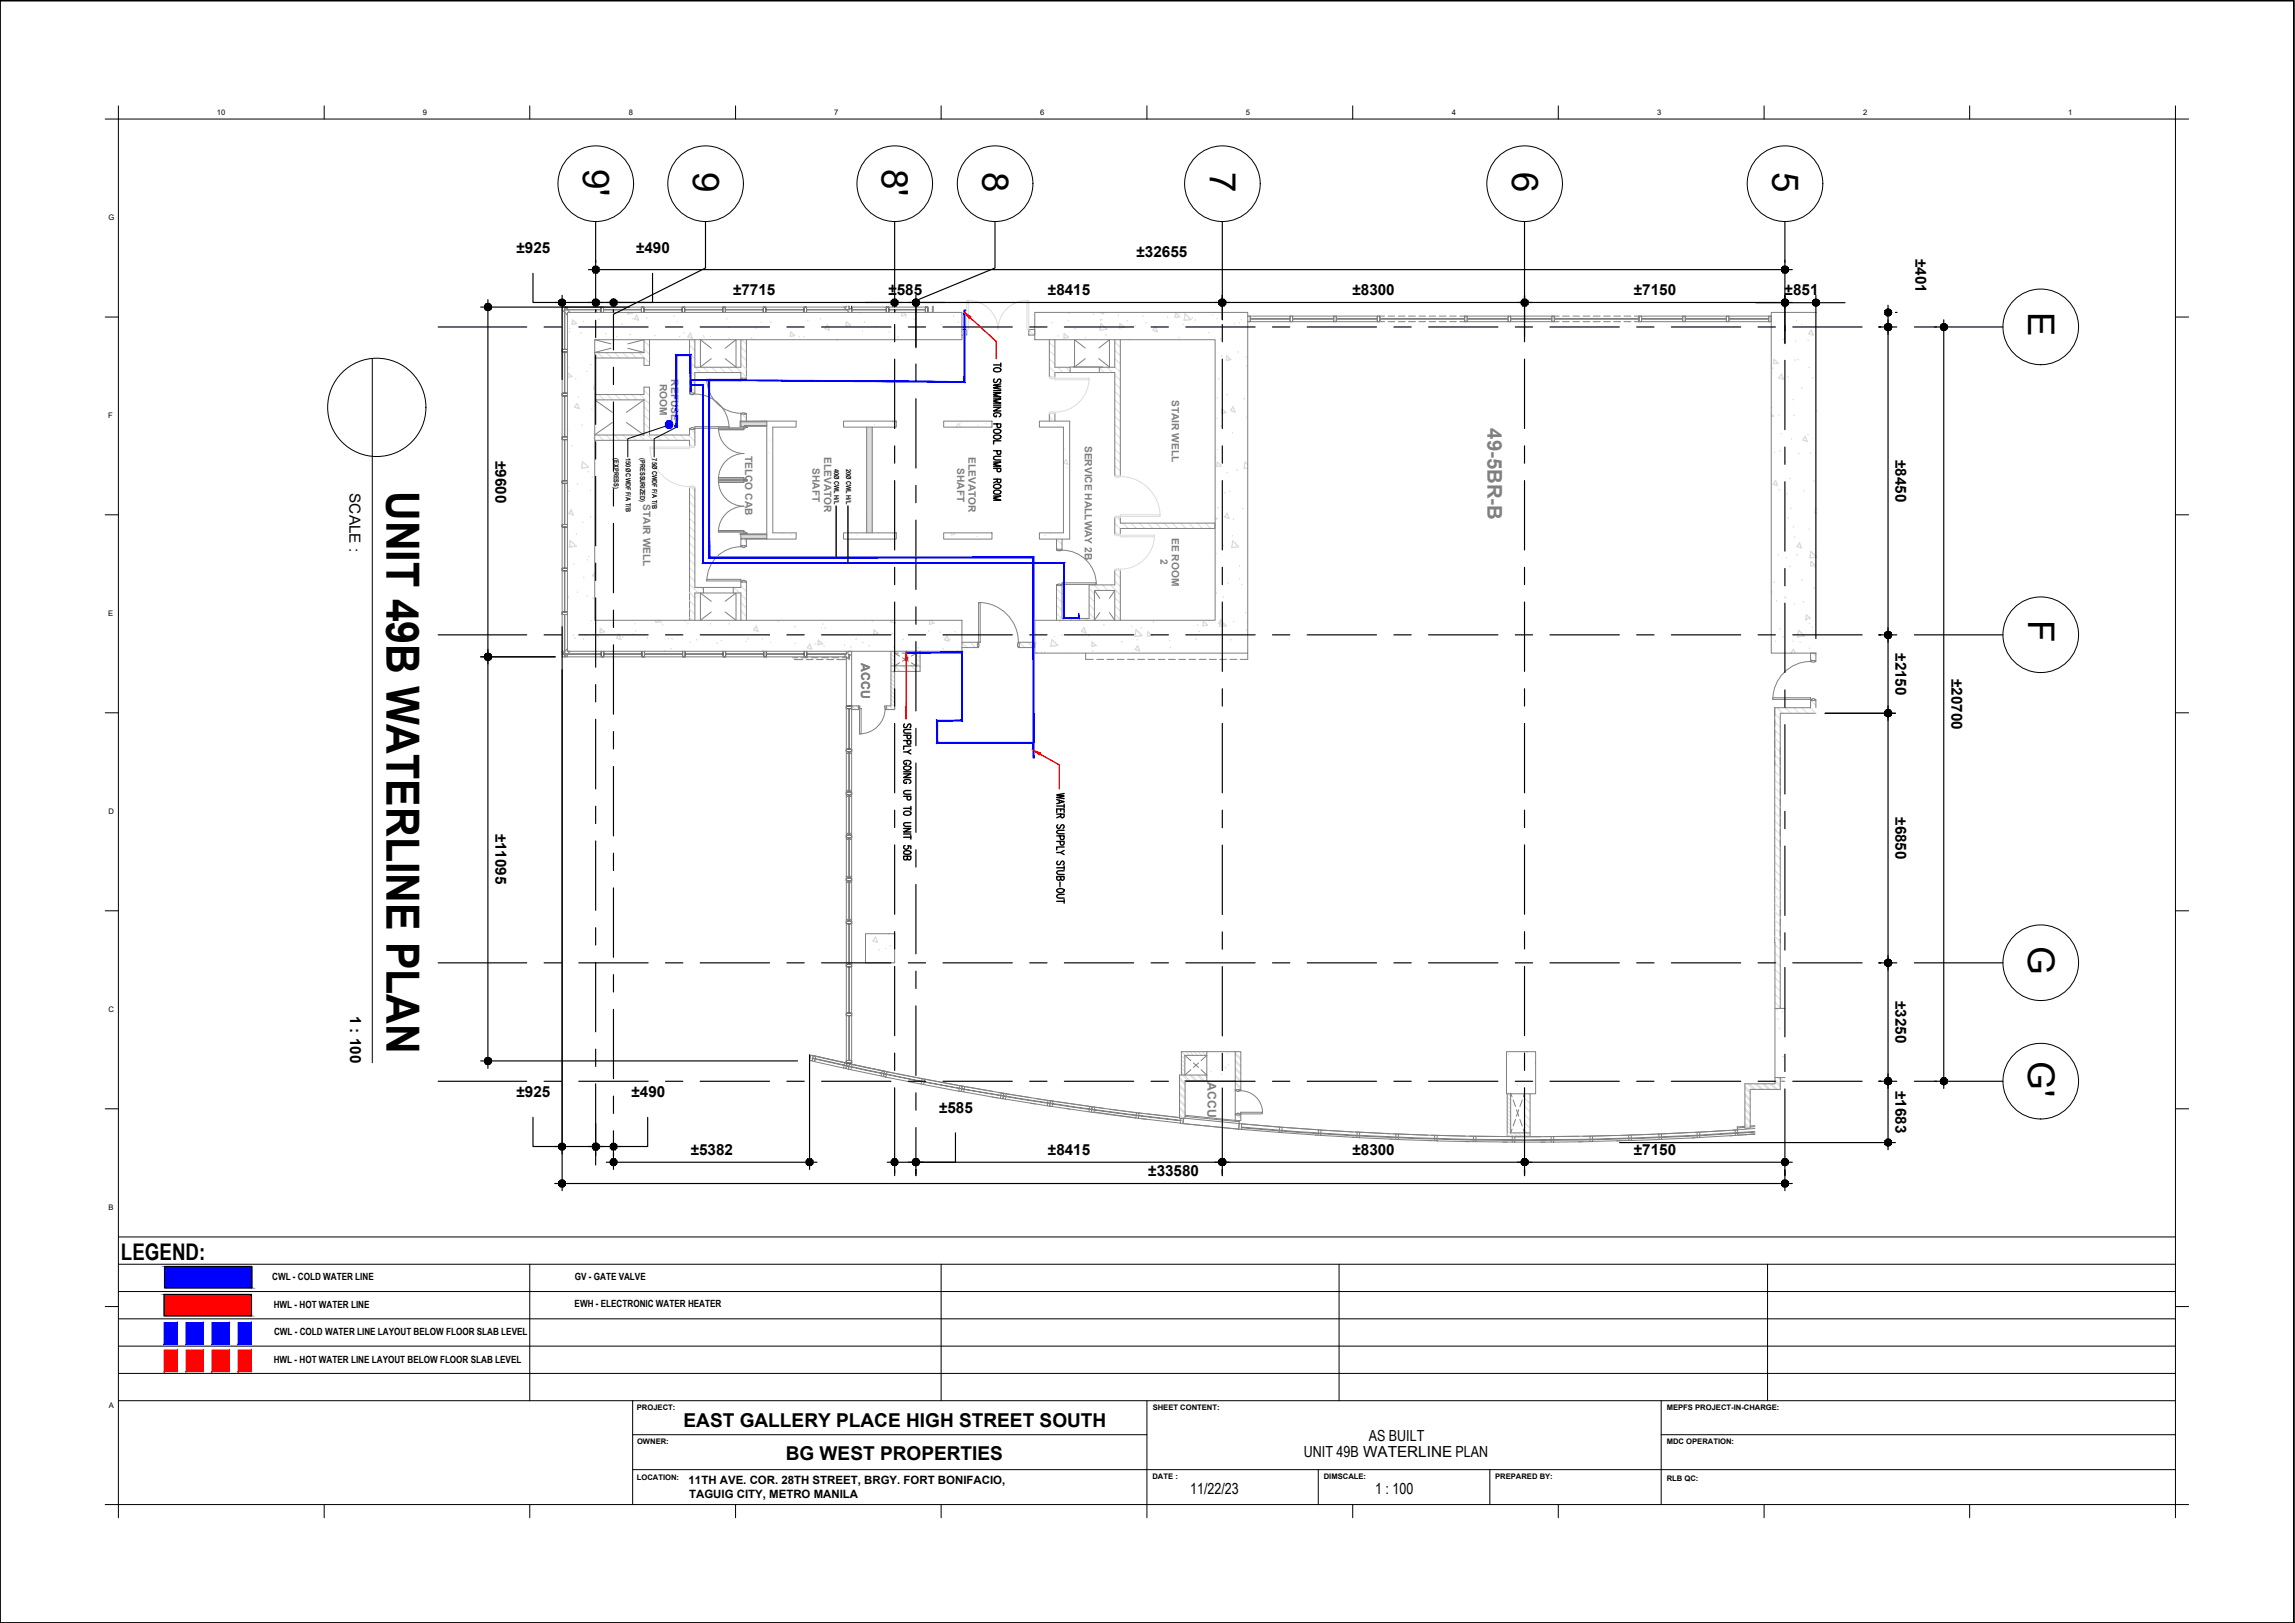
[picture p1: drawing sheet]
<svg xmlns="http://www.w3.org/2000/svg" width="420mm" height="297mm" viewBox="0 0 420 297" stroke-linecap="round" stroke-linejoin="round" font-family="sans-serif">
<defs><g id="words">
<text font-size="8.4" x="70.7" y="89.9" transform="rotate(90 70.7 89.9)">UNIT 49B WATERLINE PLAN</text>
<g font-size="6.7">
<text x="106.8" y="30.8" transform="rotate(90 106.8 30.8)">9'</text>
<text x="126.9" y="31.5" transform="rotate(90 126.9 31.5)">9</text>
<text x="161.5" y="30.8" transform="rotate(90 161.5 30.8)">8'</text>
<text x="179.9" y="31.5" transform="rotate(90 179.9 31.5)">8</text>
<text x="221.5" y="31.4" transform="rotate(90 221.5 31.4)">7</text>
<text x="276.8" y="31.5" transform="rotate(90 276.8 31.5)">6</text>
<text x="324.5" y="31.5" transform="rotate(90 324.5 31.5)">5</text>
<text x="371.3" y="57.1" transform="rotate(90 371.3 57.1)">E</text>
<text x="371.3" y="113.5" transform="rotate(90 371.3 113.5)">F</text>
<text x="371.3" y="173.2" transform="rotate(90 371.3 173.2)">G</text>
<text x="371.3" y="194.2" transform="rotate(90 371.3 194.2)">G'</text>
</g>
<text font-size="4.2" x="22.1" y="230.5">LEGEND:</text>
<text font-size="3.7" fill="#808080" x="272.3" y="78.4" transform="rotate(90 272.3 78.4)">49-5BR-B</text>
<g font-size="3.5">
<text x="125.1" y="261.1">EAST GALLERY PLACE HIGH STREET SOUTH</text>
<text x="143.8" y="267.2">BG WEST PROPERTIES</text>
</g>
<g font-size="2.8">
<text x="94.6" y="46.3">±925</text>
<text x="116.5" y="46.4">±490</text>
<text x="208.1" y="47">±32655</text>
<text x="350.7" y="47.4" transform="rotate(90 350.7 47.4)">±401</text>
<text x="134.2" y="54">±7715</text>
<text x="162.6" y="54">±585</text>
<text x="191.9" y="54">±8415</text>
<text x="247.6" y="54">±8300</text>
<text x="299.1" y="54">±7150</text>
<text x="326.7" y="54">±851</text>
<text x="90.7" y="84.4" transform="rotate(90 90.7 84.4)">±9600</text>
<text x="347" y="84.2" transform="rotate(90 347 84.2)">±8450</text>
<text x="64" y="90.3" transform="rotate(90 64 90.3)">SCALE :</text>
<text x="347" y="119.5" transform="rotate(90 347 119.5)">±2150</text>
<text x="357.3" y="124.2" transform="rotate(90 357.3 124.2)">±20700</text>
<text x="347" y="149.5" transform="rotate(90 347 149.5)">±6850</text>
<text x="90.7" y="152.6" transform="rotate(90 90.7 152.6)">±11095</text>
<text x="64.1" y="185.9" transform="rotate(90 64.1 185.9)">1 : 100</text>
<text x="347" y="183.2" transform="rotate(90 347 183.2)">±3250</text>
<text x="94.6" y="200.8">±925</text>
<text x="115.6" y="200.9">±490</text>
<text x="171.9" y="203.7">±585</text>
<text x="347" y="199.6" transform="rotate(90 347 199.6)">±1683</text>
<text x="126.4" y="211.3">±5382</text>
<text x="191.9" y="211.3">±8415</text>
<text x="210.2" y="215.2">±33580</text>
<text x="247.6" y="211.3">±8300</text>
<text x="299.1" y="211.3">±7150</text>
<text x="250.6" y="263.7">AS BUILT</text>
<text x="238.7" y="266.6">UNIT 49B WATERLINE PLAN</text>
<text x="217.9" y="273.4">11/22/23</text>
<text x="251.8" y="273.4">1 : 100</text>
</g>
<g font-size="2.2" fill="#808080">
<text x="157.6" y="121.4" transform="rotate(90 157.6 121.4)">ACCU</text>
<text x="221.1" y="198.1" transform="rotate(90 221.1 198.1)">ACCU</text>
</g>
<g font-size="2.1">
<text x="126.1" y="271.6">11TH AVE. COR. 28TH STREET, BRGY. FORT BONIFACIO,</text>
<text x="126.2" y="274.1">TAGUIG CITY, METRO MANILA</text>
</g>
<g font-size="1.9" fill="#808080">
<text x="120.8" y="70.3" transform="rotate(90 120.8 70.3)">ROOM</text>
<text x="122.9" y="69.5" transform="rotate(90 122.9 69.5)">REFUSE</text>
<text x="214.5" y="73.2" transform="rotate(90 214.5 73.2)">STAIR WELL</text>
<text x="136.4" y="83.4" transform="rotate(90 136.4 83.4)">TELCO CAB</text>
<text x="150.9" y="83.7" transform="rotate(90 150.9 83.7)">ELEVATOR</text>
<text x="177.3" y="83.7" transform="rotate(90 177.3 83.7)">ELEVATOR</text>
<text x="198.6" y="81.6" transform="rotate(90 198.6 81.6)">SERVICE HALLWAY 2B</text>
<text x="148.8" y="85.7" transform="rotate(90 148.8 85.7)">SHAFT</text>
<text x="175.2" y="85.7" transform="rotate(90 175.2 85.7)">SHAFT</text>
<text x="117.8" y="92.3" transform="rotate(90 117.8 92.3)">STAIR WELL</text>
<text x="214.5" y="98.5" transform="rotate(90 214.5 98.5)">EE ROOM</text>
<text x="212.4" y="102.3" transform="rotate(90 212.4 102.3)">2</text>
</g>
<g font-size="1.8">
<text x="49.8" y="234.3">CWL - COLD WATER LINE</text>
<text x="50.1" y="239.4">HWL - HOT WATER LINE</text>
<text x="105.2" y="239.2">EWH - ELECTRONIC WATER HEATER</text>
<text x="105.2" y="234.2">GV - GATE VALVE</text>
<text x="50.2" y="244.4">CWL - COLD WATER LINE LAYOUT BELOW FLOOR SLAB LEVEL</text>
<text x="50.1" y="249.4">HWL - HOT WATER LINE LAYOUT BELOW FLOOR SLAB LEVEL</text>
</g>
<g font-size="1.4">
<text x="39.7" y="21.1">10</text>
<text x="77.4" y="21.1">9</text>
<text x="115.1" y="21.1">8</text>
<text x="152.7" y="21.1">7</text>
<text x="190.4" y="21.1">6</text>
<text x="228.1" y="21.1">5</text>
<text x="265.8" y="21.1">4</text>
<text x="303.4" y="21.1">3</text>
<text x="341.1" y="21.1">2</text>
<text x="378.6" y="21.1">1</text>
<text x="19.9" y="40.3">G</text>
<text x="19.8" y="76.6">F</text>
<text x="19.8" y="112.8">E</text>
<text x="19.9" y="149">D</text>
<text x="19.9" y="185.2">C</text>
<text x="19.9" y="221.5">B</text>
<text x="19.9" y="257.7">A</text>
<text x="116.6" y="258">PROJECT:</text>
<text x="211" y="258.1">SHEET CONTENT:</text>
<text x="305.1" y="258.1">MEPFS PROJECT-IN-CHARGE:</text>
<text x="116.6" y="264.2">OWNER:</text>
<text x="305.1" y="264.4">MDC OPERATION:</text>
<text x="116.6" y="270.9">LOCATION:</text>
<text x="211" y="270.7">DATE :</text>
<text x="242.4" y="270.7">DIMSCALE:</text>
<text x="273.7" y="270.7">PREPARED BY:</text>
<text x="305.1" y="271">RLB QC:</text>
</g>
<g font-size="1.3">
<text x="112.4" y="83.9" transform="rotate(90 112.4 83.9)">(EXPRESS)</text>
<text x="114.6" y="83.8" transform="rotate(90 114.6 83.8)">150Ø CWDF F/A T/B</text>
<text x="117.2" y="83.9" transform="rotate(90 117.2 83.9)">(PRESSURIZED)</text>
<text x="119.4" y="83.9" transform="rotate(90 119.4 83.9)">75Ø CWDF F/A T/B</text>
<text x="152.7" y="85.8" transform="rotate(90 152.7 85.8)">40Ø CWL H/L</text>
<text x="154.9" y="85.8" transform="rotate(90 154.9 85.8)">20Ø CWL H/L</text>
</g>
</g></defs>
<!-- layer: A-WALL-PATT -->
<g fill="#dcdcdc" stroke="#dcdcdc" stroke-width=".18">
<path d="M135.6 97.7h.6z"/>
<path d="M159.7 78.2l-1 19.3h1zM158.7 78.2h1l-1 19.3z"/>
<path d="M135.6 97.9h4.8v-.2zM135.6 97.7h4.8l-4.8 .2z"/>
<path d="M135.6 98.7h4.8v-.2zM135.6 98.5h4.8l-4.8 .2z"/>
<path d="M135.6 98.5h4.8v-.6zM135.6 97.9h4.8l-4.8 .6z"/>
<path d="M135.5 77.2h4.9v-.1zM135.5 77.1h4.9l-4.9 .1z"/>
<path d="M136.3 78h4.1v-.1zM136.3 77.9h4.1l-4.1 .1z"/>
<path d="M135.6 77.9h4.8v-.7zM135.6 77.2h4.8l-4.8 .7z"/>
<path d="M135.5 97.7h.1zM135.5 97.7h.1z"/>
<path d="M135.6 77.2l-.1 .8h.1zM135.5 77.2h.1l-.1 .8z"/>
<path d="M136.3 97.7h.1zM136.3 97.7h.1z"/>
<path d="M136.3 78h.1zM136.3 78h.1z"/>
<path d="M136.2 97.7h.1zM136.2 97.7h.1z"/>
<path d="M135.6 78h.7v-.1zM135.6 77.9h.7l-.7 .1z"/>
</g>
<g fill="none" stroke="#dcdcdc" stroke-width=".18">
<path d="M108.9 65.4l.1 .1M108.9 73l.2 .2M109.5 79.6l.9 1M109.5 64.5l1 1M109.6 72.2l1 1M111 79.6l1 1M111 64.5l1 1M111.1 72.2l1 1M112.5 79.6l1 1M112.5 64.5l1 1M112.6 72.2l1 1M114 79.6l1 1"/>
<path d="M114 64.5l1 1M114.1 72.2l1 1M115.5 79.6l1 1M115.5 64.5l1 1M115.7 72.2l.9 1M117 64.5l1.9 1.9M117 79.6l1 1M117.1 72.2l1.8 1.7M117.9 62.4l1 1M117.9 63.9l1 1M117.9 74.5l1 1M117.9 79l1.6 1.6"/>
<path d="M117.9 71.4l1 1M117.9 76l1 .9M117.9 77.5l1 1M118.8 70.9h.1M120 79.6l1 1M121.5 79.6l1.1 1M123.1 79.6l.9 1M124.5 79.6l1.1 1M126.1 79.6l1.1 1.2M126.2 63.1l1 1.1M126.2 64.7l1 1M126.2 66.2l1 1"/>
<path d="M126.2 67.7l1 1M126.2 69.2l1 1M126.2 70.7l1 1M126.6 78.6l.6 .6M126.7 62.2l.5 .4M127.3 67.2l.9 1M128.7 67.2l1.1 1M130.3 67.2l1 1M131.8 67.2l1 1M133.3 67.2l1 1M134.8 67.2l1.9 1.8M135.6 63.5l1.1 1"/>
<path d="M135.6 65l1.1 1M135.6 66.5l1.1 1M135.8 62.2l.9 .8M135.9 75.8l.8 .8M140.6 77.1v.1M160.1 77.7v.1M163.4 77.1v.1M164.1 77.1l-.8 .1M175.3 78.2l-.3-.1 .5-.6 .3 .7M176 77.3v.1M176.2 60.3l.8 .9M179 77.8v.1"/>
<path d="M180.5 77.5l.1 .1M188.3 60.4l1 .9M192.1 62.7l1 1M192.1 64.2l1 1M192.1 65.7l1 1M192.1 67.2l1 1M192.1 68.7l.3 .3M192.1 76.2l.8 .9M193 75.7h.1M193.1 68.2h.1M193.6 67.2l1 1M194 78h.1"/>
<path d="M195.1 67.2l.8 .8M201.3 67.3l.9 .9M202.7 67.2l1 1M204.1 77.7l1 1M204.1 62.6l1 1M204.1 64.1l1 1M204.1 65.6l1 1M204.1 67.1l1 1M204.1 68.6l1 1M204.1 70.1l1 1M204.1 71.7l1 .9M204.1 73.1l1 1.1"/>
<path d="M204.1 74.7l1 1M204.1 76.2l1 1M204.1 79.2l1 1M108.9 80.5l.1 .1M126.2 91.8l1 1M126.2 99.4l1 1M126.2 81.3l.3 .3M126.2 90.3l1 1M126.2 93.3l1 1M126.2 94.9l1 1M126.2 96.4l1 1M126.2 97.9l1 1"/>
<path d="M126.7 89.3l.5 .5M135.6 99.7l.2 .2M136.1 98.7l.6 .5M140.8 82.9h.1M141 80.5v.1M143.3 97.6v.1M144.8 97.8v.1M157 97.9h.1M160.8 97.5v.1M174 97.5v.1l.8 .3-.1-.4M174.2 97.9l-.1 .1M174.3 98l.1 .1"/>
<path d="M178.8 98.2h.1M191.3 97.9v.1M192.2 97.6v.1M193.4 98.7l1 1M194.7 84.7l.8 .3-.3-.9-.5 .6M194.9 82.2h.1M194.9 84.8v.1M195.3 85.5v.1M204.1 85.2l1 1M204.1 80.7l1 1M204.1 82.2l1 1M204.1 83.7l1 1"/>
<path d="M204.1 86.7l.3 .4M204.1 95.8l1 1M204.1 97.3l.5 .4M204.6 94.7l.5 .6M205.6 95.7l.9 1M207.1 95.7l1 1M208.6 95.7l1 1M210.1 95.7l1 1M211.6 95.7l1 1M213.1 95.7l1 1M214.6 95.7l1 1M216.1 95.7l1 1"/>
<path d="M217.6 95.7l1 1M219.2 95.7l.9 1M220.6 95.7l1.1 1M222.2 95.7l.2 .3M126.2 100.9l1 1M126.2 102.4l1 1M126.2 103.9l1 1M126.2 105.4l1 1M126.2 106.9l1.6 1.6M126.2 108.4l1 1M126.2 109.9l1 1M126.2 111.4l1 1.1"/>
<path d="M126.2 113l.6 .5M128.4 107.5l.4 .5M134.4 107.5l1 1M135.6 108.8l1.1 1M135.6 113.3l.2 .2M135.6 107.3l1.1 1M135.6 110.3l1.1 1M135.6 111.8l1.1 1M136.4 106.5l.3 .3M163.1 119.7l.7 .6M163.4 119.2l.4 .4M167.8 119.8l.6 .7"/>
<path d="M167.9 119.2l.5 .5M176.1 117.6l1 .9M177.6 117.5l1 1M186.6 117.5l1 1M188.1 117.5l1 1M193.4 112.3l1.3 1.2M193.4 100.2l.4 .3M193.4 107.8l1 .9M193.4 109.2l1 1.1M193.4 110.8l1 .9M194.4 107.2v.1M195.9 113.2l.3 .3"/>
<path d="M197.4 113.2l.3 .3M198.9 113.2l.3 .3M199.4 107.6l1 1.1M199.4 109.2l1 .9M199.4 110.6l1 1.1M199.4 112.2l1 1M200.3 107l1 1.1M201.8 107l1 1.1M203.3 107l1.8 1.9M204.1 112.4l1 1M204.1 104.8l1 1M204.1 106.3l1 1"/>
<path d="M204.1 109.4l1 .9M204.1 110.9l1 1M331.9 119.5l.5 .5M155.9 129.8l.1 .1M156 129.2l.7 .7M156.8 129.2l.3 .3M162.3 129.4l.5 .5M162.9 129.2l.6 .7M163.1 121.1l1.7 1.8M163.1 122.7l.7 .6M163.1 120.4l.7 .7M163.1 123.4l.7 .7"/>
<path d="M163.1 124.2l.7 .7M163.1 125l.7 .6M163.1 125.7l.7 .7M163.1 126.4l.7 .7M163.1 127.2l.7 .7M163.1 128l.7 .6M163.1 128.7l.7 .7M165.3 121.9l.8 .8M166.2 122.8l.1 .1M166.8 121.9l1 1M167.8 121.3l.6 .7M167.8 120.6l.6 .6"/>
<path d="M324.9 130.6l1 1M324.9 132.1l1 1M324.9 133.6l1 1M324.9 135.1l1 1M324.9 136.6l1 1.1M324.9 138.2l1 .9M324.9 139.6l1 1.1M325.4 129.5l.9 1M326.9 129.5l1 1M328.4 129.5l1 1M329.9 129.5l1 1M331.4 129.5l1 1"/>
<path d="M331.5 120.6l.3 .3M331.6 128.2l.8 .9M324.9 141.2l1 1M324.9 142.7l1 1M324.9 144.2l1 1M324.9 145.7l1 1M324.9 147.2l1 1M324.9 148.7l1 1M324.9 150.2l1 1M324.9 151.7l1 1M324.9 153.2l1 1M324.9 154.8l1 .9"/>
<path d="M324.9 156.2l1 1.1M324.9 157.8l1 1M324.9 159.3l1 1M324.9 160.8l1 1M324.9 162.3l1 1M324.9 163.8l1 1M324.9 165.3l1 1M324.9 166.8l1 1M324.9 168.3l1 1M324.9 169.8l1 1M324.9 171.4l1 .9M325 172.9l.9 .9"/>
<path d="M325 174.4l.9 1M325 175.9l.9 1M325 177.4l.9 1M325 178.9l.9 1M215.9 197.2l1.1 1M215.9 197.6l1.1 1M215.9 198.6l1.1 1M215.9 199.9l1.1 1M215.9 198.9l1.1 1M216.3 193.2l.6 .7M216.3 194l.6 .6M216.3 194.7l.6 .7"/>
<path d="M216.3 195.4l.6 .7M216.3 196.2l1.5 1.6M216.3 192.5l.7 .7M216.5 196.8l1 1M217.1 192.5l.6 .7M217.8 196.8l1 1M217.8 192.5l.7 .7M218.1 196.8l1.1 1M218.6 192.5l.6 .7M219.2 196.8l1 1M219.3 192.5l.7 .7M219.5 196.8l1 1"/>
<path d="M220.1 192.5l.7 .7M220.5 196.8l.4 .4M220.8 196.8l.1 .1M220.9 192.5v.1M226.1 197l1.1 1M226.1 198.4l1.1 1M226.1 192.7l1.1 1M226.1 194l1.1 1M226.1 195.4l1.1 1M226.1 196.7l1.1 1M226.1 198.1l1.1 .9M226.1 199.4h.1"/>
<path d="M226.1 193l1.1 1M226.1 194.3l1.1 1.1M226.1 195.7l1.1 1M226.9 192.5l.3 .1M319.4 198.8l1 1M319.4 199.1l1 1M320 198.4l1 1M320.3 198.4l1.1 1M321.4 198.4l1 1M321.7 198.4l1 1M322.7 198.4l1 1M323 198.4l1 1"/>
<path d="M324.1 198.4l.9 1M324.4 198.4l1 1M325 197.6l.9 1M325 197.9l.9 1M325 180.4l.9 1M325 181.9l.9 1M325 183.4l.9 1M325.6 197.2l.3 .4M325.9 197.2l.7 .7M326.6 197.2l.2 .1M215.9 201.2l1.1 1.1M215.9 202.6l1.1 1"/>
<path d="M215.9 203.9l.8 .8M215.9 200.2l1.1 1M215.9 201.6l1.1 1M215.9 202.9l1.1 1M215.9 204.2l.5 .5M226.1 205.1h.1M226.1 204.8l.4 .3M226.5 204.1l.7 .7M226.8 204.1l.4 .3M275.9 200.8l.7 .7M275.9 201.5l.7 .7M275.9 202.3l.7 .7"/>
<path d="M275.9 203.1l.7 .6M275.9 203.8l.7 .7M275.9 204.6l.7 .6M275.9 205.3l.7 .7M275.9 206.1l.7 .6M275.9 206.8l1.2 1.2M275.9 207.6l.4 .4M276.1 200.2l.5 .5M277.2 207.3l.6 .7M277.9 207.3l.7 .7M278.7 207.3l.6 .7M279.1 201l1 1"/>
<path d="M279.1 207l1 1M279.1 202.5l1 1M279.1 204l1 1M279.1 205.5l1 1M279.8 200.2l.3 .3M319.4 200.1l1 1.1M319.4 201.5l1 1M319.4 202.8l1 1M319.4 204.2l1 1M319.4 205.5l1 1M319.4 200.5l1 1M319.4 201.8l1 1"/>
<path d="M319.4 203.1l1 1.1M319.4 204.5l1 1M319.4 205.8l.7 .7"/>
</g>
<!-- layer: A-WALL -->
<g fill="none" stroke="#808080" stroke-width=".18">
<path d="M103.3 56.2l.1 .5h6.6h-6.6v7.3zM110.5 56.7h6.9zM117.9 56.7h7zM125.3 56.7h7zM132.8 56.7h6.9zM140.2 56.7h7zM155.4 56v.7h-7.7h7.8v-.7M156 56.7h6.3zM162.7 56.7h6.7zM170.7 56v1.2M170.9 56v1.2M228.9 58.3l7.3 .1z"/>
<path d="M236.6 58.3l7.6 .1zM244.6 58.3l7.5 .1zM252.6 58.3l15.5 .1zM268.6 58.3l7.5 .1zM276.6 58.3l7.5 .1zM284.6 58.3l15.5 .1zM300.5 58.3l7.6 .1zM308.5 58.3l7.6 .1zM316.5 58.3l7.3 .1zM103.3 64.4l.1 7.6zM103.3 72.5l.1 7.5zM108.9 72.2h9v-1.3h1v8.7h7.3v-1"/>
<path d="M108.9 73.2h9v6.4h-9M117.9 62.2v2.3h-9M118.9 62.2v4.7h-1v-1.4h-9M126.2 62.2v9.7M127.2 62.2v5h8.4v-5M127.2 78.6v3M135.6 69.2v-1h-8.4v3.7M135.6 75.8v1.3M136.2 78h-.7v-.9h10.3v1.1h-4.3v19.3h4.3v1.2h-10.2M136.7 62.2v7M136.7 75.8v1.3M140.4 78h-4"/>
<path d="M140.4 77.2h-4.8v.8M140.4 77.9h-4.1v.1M140.4 77.1v21.6M154.4 77.1h9.7v1.1h-9.7zM158.7 78.2v19.3M159.7 78.2v19.3M172.8 77.1h8.8v1.1h-8.8zM176.1 60.3h.9v1h-.9M188.3 60.3h1.1v1h-1.1zM190.3 77.1h5.5v21.6h-5.5v-1.2h4.4v-19.3h-4.4zM192.1 62.2v6.8M192.1 75.7v1.4"/>
<path d="M193.1 62.2v5h2.8v1h-2.8v.8M193.1 75.7v1.4M204.1 62.2v5h-2.8v1h2.8v18.9M205.1 62.2v24.9M103.3 80.5l.1 7.5zM103.3 88.5l.1 7.5zM103.3 96.5l.1 7.5zM108.9 80.6h17.3v1M126.2 89.3v24.2M127.2 89.3v18.2h1.6v1h-1.6v5M135.6 97.9h4.8M135.6 98.5h4.8"/>
<path d="M135.6 97.7v2.2M136.2 97.7h-.7h.8M136.4 97.7h4M136.7 98.7v1.2M154.4 97.5h9.7v1.2h-9.7zM172.8 97.5h8.8v1.2h-8.8zM193.4 98.7v1.8M194.4 98.7v1.8M204.1 94.7v3M205.1 94.7v1h17.3v1h-17.3v1M102.9 119.7h7.2zM103.3 104.5l.1 7.5z"/>
<path d="M103.3 112.5l.1 7.7zM110.5 119.7h7zM118 119.7h7zM125.4 119.7h7zM132.8 119.7h7zM135.6 106.5v1h-1.4v1h1.4v5M136.7 106.5v7M140.3 119.7h6.9zM147.7 119.7h7.2zM155.4 119.7l.1 1zM163.1 119.2v10h-.8M163.8 119.2v2.7"/>
<path d="M167.8 119.2v2.7M168.4 119.2v3.7h-2.3M176.1 117.5h2.8M176.1 118.5h2.8M186.6 117.5h2.8v1h-2.8M193.4 107.2v6.3M200.4 113.5v-5.4h3.7v5.4M204.1 104.4v2.6h-4.7v6.2h-5v-6M205.1 104.4v9.1M155.4 129.2h.1M155.4 129.7l.1 7.4zM155.4 137.6l.1 7.4z"/>
<path d="M157.1 129.2h-1.2v.7h1.2M163.1 122.9h2.8M163.1 121.9h5.3M163.8 122.9v7h-1.5M331.5 120.9v-1.4h.9v1.4M331.5 128.2v1.3h-6.6l.1 55.1M332.4 130.5h-6.5v54.1M332.4 128.2v1.3M155.4 145.4l.1 7.5zM155.4 153.3l.1 7.4zM155.4 161.2l.1 7.4zM155.4 169.1l.1 7.4z"/>
<path d="M155.4 176.9l.1 8.5zM155.4 185.9l.1 8.2zM220.9 196.8h-5v7.9h1.1v-6.9h3.9M220.9 193.2h-4v3.6M220.9 192.5h-4.6v4.3M226.1 192.5h1.1v6.9M226.1 197.9v1.5M325 197.2v1.2h-5.6v8.1h1v-7.1h5.5v-2.2M325.9 197.9h.9M226.1 204.1v1h1.1v-1M275.9 200.2v7.8h4.2v-7.8M276.6 200.2v7.1h3.5"/>
<path d="M279.1 200.2v7.1"/>
</g>
<!-- layer: A-DOOR -->
<g fill="none" stroke="#dcdcdc" stroke-width=".18">
<path d="M177 55h.3v5.3h-.3zM188 55h.3v5.3h-.3zM188.1 55a5.4 5.4 0 0 0-5.4 5.3 5.4 5.4 0 0 0-5.3-5.3M192.1 69h1v.2l-.7 .1v-.1h-.3zM192.1 75.5l.7-.2v.2h.3v.2h-1zM193.1 69.2h6.2v.3h-6.2zM199.4 69.2a6.2 6.2 0 0 1-6.3 6.2M119 81.8h7.2v.3h-7.2zM119 81.8a7.3 7.3 0 0 0 7.3 7.3M204.1 97.7h1v.2l-.7 .2v-.2h-.3zM205.1 97.9h6.2v.3h-6.2zM205.1 94.2h7.2v.3h-7.2z"/>
<path d="M205.1 87.2a7.3 7.3 0 0 1 7.3 7.3M211.4 97.9a6.2 6.2 0 0 1-6.3 6.3M204.1 104.2l.7-.1 .3 .1v.2h-1z"/>
</g>
<g fill="none" stroke="#808080" stroke-width=".18">
<path d="M126.2 78.4l.7-.1v.1h.3v.2h-1zM126.2 71.9h1v.2l-.7 .1v-.1h-.3zM127.2 72.1a6.2 6.2 0 0 1 6.3 6.2M129.4 69.4h6.2v.3h-6.2zM129.4 69.4a6.2 6.2 0 0 0 6.3 6.2M131.5 78.3h4.7v.3h-4.7zM131.5 78.3a4.7 4.7 0 0 0 4.7 4.7 4.7 4.7 0 0 0-4.7 4.7M133.5 78.3v-.2h-6.3v.3h4.3M135.6 69.2h1.1v.2l-.7 .1-.4-.1zM135.6 75.6h.7h.4v.2h-1.1zM136.2 78h.6v.3h-.6zM131.5 87.4h4.7v.3h-4.7z"/>
<path d="M131.5 97.1h4.7v.3h-4.7zM131.5 88h4.7v.3h-4.7zM131.5 88a4.7 4.7 0 0 0 4.7 4.7 4.7 4.7 0 0 0-4.7 4.6M135.6 99.9h1.1v.2l-.7 .1v-.1h-.4zM136.2 87.7l.6 .1v.2h-.6l.6-.1v-.2h-.6v.3zM136.2 97.4l.6 .1v.2h-.6zM129.4 106h6.2v.3h-6.2zM135.6 106.3l.7-.1v.1h.4v.2h-1.1zM135.7 100.1a6.2 6.2 0 0 0-6.3 6.2M179.2 110.3h.3v7.2h-.3zM179.2 110.3a7.3 7.3 0 0 1 7.2 7.2M193.4 100.5h1v.2l-.6 .1-.4-.1z"/>
<path d="M193.4 107l.7-.1 .3 .1v.2h-1zM194.4 106.7h6.3v.3h-6.3zM194.5 100.7a6.2 6.2 0 0 1 6.2 6.2M157.4 129.7h.2v4.7h-.2zM162.1 129.6a4.7 4.7 0 0 1-4.7 4.7M324.5 127.7h7v.3h-7zM331.5 121.1a6.9 6.9 0 0 0-6.9 6.9M226.1 199.4h1.1v.2l-.7 .2v-.2h-.4zM226.1 199.4v4.7M227.1 199.6a4 4 0 0 1 4 4M226.1 203.9l.7-.2v.2h.4v.2h-1.1zM227.1 203.6h4v.3h-4z"/>
</g>
<!-- layer: A-DOOR-FRAM -->
<path d="M126.2 81.6h1v.2l-.7 .1-.3-.1zM126.2 89.1l.8-.2v.2h.2v.2h-1zM204.1 94.5l.7-.1 .3 .1v.2h-1zM204.1 87.1h1v.2l-.7 .1-.3-.1z" fill="none" stroke="#dcdcdc" stroke-width=".18"/>
<path d="M178.9 117.5h.3v.3v.7h-.3zM186.4 117.5h.2v1h-.2v-.2h-.1zM157.1 129.2h.3l-.1 .7h-.2zM161.9 129.2h.4v.7h-.2zM331.5 120.9h.9v.2l-.7 .1-.2-.1zM331.5 128l.7-.1v.1h.2v.2h-.9z" fill="none" stroke="#808080" stroke-width=".18"/>
<!-- layer: A-GLAZ -->
<g fill="none" stroke="#808080" stroke-width=".18">
<path d="M103.9 57.2v.5l-1-1v-.5h.5l1 1M154.9 56v.2h-.4l.9 1M155.2 56l.7 .7v.5M103.9 118.7v.5h.5l-1 1h-.5v-.5zM155.4 119.2h.5v.5l-1 1v-.5h-.4zM155.9 119.7v9.5M154.9 137.6h1v.3h-1zM154.9 120.7v8.5h1M154.9 137.9v6.7M155.9 137.9v6.7M154.9 144.6h1v.4h-1zM154.9 145.4h1v.4h-1z"/>
<path d="M154.9 152.5h1v.4h-1zM154.9 153.3h1v.4h-1zM154.9 145.8v6.7M154.9 153.7v6.7M155.9 145.8v6.7M155.9 153.7v6.7M154.9 160.4h1v.3h-1zM154.9 161.2h1v.3h-1zM154.9 168.3h1v.3h-1zM154.9 161.5v6.8M155.9 161.5v6.8M148.4 193.1l.5 .1-.2 1-.5-.1z"/>
<path d="M148.7 193.6a621.8 621.8 0 0 0 67.5 11.5 573.3 573.3 0 0 1-67.5-11.5zM148.9 193.2l.5 .1-.3 1-.4-.1zM148.9 193.2l6.2 1.4M148.9 193.2l6.6 1.5M149.2 193.7l.2-.4 5.2 1.2M149.2 193.8l-.1 .5 5.3 1.2M154.6 194.5l.5 .1-.2 1-.5-.1zM155.1 194.6l.4 .1-.2 1-.4-.1zM155.5 194.7l.5 .1-.2 1-.5-.1zM155.5 194.7l6.4 1.3M155.5 194.7l20.1 4M155.8 195.8l5.5 1.1"/>
<path d="M156 194.8l5.5 1.1M161.5 195.9l.4 .1-.1 1-.5-.1zM161.9 196l.5 .2-.2 .9-.4-.1zM162.2 197.1l6.4 1.3M162.4 196.2l6.4 1.2M168.8 197.4l.5 .1-.2 1-.5-.1zM169.1 198.5l6.4 1.2M169.3 197.5l14.5 2.6M175.7 198.7l.4 .1-.1 1-.5-.1zM176.1 198.8l.5 .1-.2 .9h-.4zM176.4 199.8l6.7 1.2M182.8 200l6 .9"/>
<path d="M181.6 200.8l1.1 .1M183.3 200.1h.5l-.2 1-.5-.1zM183.8 200.1l.4 .1-.1 1-.5-.1zM184.1 201.2l7.6 1.2M184.2 200.2l7.7 1.2M188.6 201.9l1 .1M189.7 201.1l5.9 .9M191.9 201.4l.4 .1-.1 1-.5-.1zM192.3 201.5h.5l-.2 1h-.4zM192.3 201.5l7.6 1.1M192.6 202.5l6.7 1M195.5 202.9l.3 .1"/>
<path d="M196 202l6.1 .8M199.5 202.5l.4 .1-.1 1-.5-.1zM199.9 202.6h.5l-.1 1h-.5zM200.3 203.6l7.6 1M200.3 203.5l7.6 1.1M200.4 202.6l7.7 1.1M203.1 203l6 .8M208.1 203.7h.4l-.1 1-.5-.1zM208.4 204.7l7.7 .9M208.5 203.7l7.4 .8M209 204.8h.8M216.2 204.6h.5l-.1 1h-.5z"/>
<path d="M216.6 205.6l10.2 1.1M216.7 204.6l10.2 1-.1 1.1-10.2-1.1zM217 204.3l9.9 1M217 204.1l9.1 .9M226.5 205.1h.4v.5M226.9 205.6l.4 .1-.1 1h-.4zM227.2 206.7h.1M227.2 206.7l7 .5M234.1 207.2h.1M234.1 206.3l-6.8-.6 7 .6M234.2 206.3l7.2 .5M234.3 206.3h.4v1l-.5-.1z"/>
<path d="M234.7 207.3l6.6 .5M240.8 207.8h.3M241.2 206.8l6.5 .4M241.4 206.8h.5l-.1 1h-.5zM241.8 207.8l6.6 .4M241.9 206.8l6.6 .4M247.6 208.1l.5 .1M248.1 207.2l6.4 .3M248.5 207.2h.4v1h-.5zM248.9 208.2l6.6 .3M248.9 207.2l6.7 .3M254.5 208.5h.5"/>
<path d="M255.1 207.5l7.5 .3M255.6 207.5h.4v1.1l-.5-.1zM256 208.6l6.6 .2M261.4 208.7l.6 .1M262 207.8l6.3 .1M262.6 207.8h.5v1h-.5zM263.1 207.8l6.6 .2M263.1 208.8l6.6 .1M268.2 208.9h.7M269 207.9l6.2 .1M269.7 208h.5v.9h-.5zM270.2 208l11.9 .1"/>
<path d="M270.2 208.9l6.7 .1M275.2 209h.7M276.9 208l.4 .1v.9h-.4zM277.3 209h6.7M284 208h.4v1h-.4zM284 208l-6.7 .1M289 208h-6.1M289.8 208.9l-.8 .1M291.1 207.9h.4v1h-.4zM291.1 207.9l-6.7 .1M291.1 208.9l-6.7 .1M295.9 207.8l-6.1 .2"/>
<path d="M296.8 208.8h-.8M298.2 207.8l.4-.1 .1 1h-.5zM298.2 207.8l-6.7 .1M298.2 208.7l-6.7 .2M303.1 208.6h.3M303.7 207.5h.5v1l-.5 .1zM303.7 207.5l-7 .3M303.7 208.6l-5 .1M309.8 207.2l-6.5 .3M310.3 208.2l-.5 .1M310.7 207.2h.4l.1 1h-.5zM310.7 207.2l-6.5 .3"/>
<path d="M310.7 208.2l-6.5 .3M317.2 207.8l-.5 .1M317.6 206.8h.5l.1 1h-.5zM317.6 206.8l-7.3 .4M317.7 207.8l-6.5 .4M318.1 206.8h-.9M319.4 206.1l-1.3 .1v.6M319.4 206.3l-1.3 .1M319.6 207.7l1.7-.2-3.1 .3M321.3 207.1a580.5 580.5 0 0 1-94-.8l-.1 .1a579.7 579.7 0 0 0 94.1 .8M321.3 206l-.9 .1M321.3 206.2l-.9 .1"/>
<path d="M321.3 206.5l-3.2 .3"/>
</g>
<!-- layer: A-DETL-GENF -->
<g fill="none" stroke="#000" stroke-width=".18">
<path d="M110 57.2v-1h.5v1M117.4 57.2v-1h.5v1M124.9 57.2v-1h.4v1M132.3 57.2v-1h.5v1M139.7 57.2v-1h.5v1M147.2 57.2v-1h.5v1M162.3 57.2v-1h.4v1M169.4 57.2v-1h.5v1M103.9 64h-1v.4h1M103.9 72h-1v.5h1M103.9 80h-1v.5h1M103.9 88h-1v.5h1"/>
<path d="M103.9 96h-1v.5h1M103.9 104h-1v.5h1M103.9 112h-1v.5h1M110.1 119.2v1h.4v-1M117.5 119.2v1h.5v-1M125 119.2v1h.4v-1M132.4 119.2v1h.4v-1M139.8 119.2v1h.5v-1M147.2 119.2v1h.5v-1M154.9 129.2h1v.5h-1zM154.9 137.1h1v.5h-1zM154.9 145h1v.4h-1z"/>
<path d="M154.9 152.9h1v.4h-1zM154.9 160.7h1v.5h-1zM154.9 168.6h1v.5h-1zM154.9 176.5h1v.4h-1zM154.9 185.4h1v.5h-1zM154.9 194.1h1v.4h-1z"/>
</g>
<!-- layer: A-GLAZ-CWMG -->
<g fill="none" stroke="#808080" stroke-width=".18">
<path d="M102.9 56.7v7.3M102.9 56.2h.4M103.4 56.2h.5v.5M110 57.2v-1h.5v1M110.5 56.2h6.9M117.4 57.2v-1h.5v1M117.9 56.2h7M124.9 57.2v-1h.4v1M125.3 56.2h7M132.3 57.2v-1h.5v1M132.8 56.2h6.9M139.7 57.2v-1h.5v1"/>
<path d="M140.2 56.2h7M147.2 57.2v-1h.5v1M147.7 56.2h7.2M156 56.7v.5M162.3 56.2h-6.3v.5M162.3 57.2v-1h.4v1M162.7 56.2h6.7M169.4 57.2v-1h.5v1M228.4 57.9h.5v1h-.5M228.9 58.9h7.3M228.9 57.9h7.3M236.2 57.9h.4v1h-.4z"/>
<path d="M236.6 58.9h7.6M236.6 57.9h7.6M244.2 57.9h.4v1h-.4zM244.6 58.9h7.5M244.6 57.9h7.5M252.1 57.9h.5v1h-.5zM268.1 57.9h.5v1h-.5zM268.6 58.9h7.5M268.6 57.9h7.5M276.1 57.9h.5v1h-.5zM276.6 58.9h7.5M276.6 57.9h7.5"/>
<path d="M284.1 57.9h.5v1h-.5zM300.1 57.9h.4v1h-.4zM300.5 58.9h7.6M300.5 57.9h7.6M308.1 57.9h.4v1h-.4zM308.5 58.9h7.6M308.5 57.9h7.6M316.1 57.9h.4v1h-.4zM316.5 58.9h7.3M316.5 57.9h7.3M323.8 57.9h.5v1h-.5zM102.9 64.4v7.6"/>
<path d="M102.9 72.5v7.5M103.9 64h-1v.4h1M103.9 72h-1v.5h1M103.9 80h-1v.5h1M102.9 80.5v7.5M102.9 88.5v7.5M102.9 96.5v7.5M103.9 88h-1v.5h1M103.9 96h-1v.5h1M102.9 104.5v7.5M102.9 112.5v7.2M102.9 119.2h.4"/>
<path d="M103.9 104h-1v.5h1M103.9 112h-1v.5h1M103.9 119.7v.5h-.5M110.1 119.2v1h.4v-1M117.5 119.2v1h.5v-1M125 119.2v1h.4v-1M132.4 119.2v1h.4v-1M139.8 119.2v1h.5v-1M147.2 119.2v1h.5v-1M154.9 119.2v.5M103.4 120.2h6.7M110.5 120.2h7"/>
<path d="M118 120.2h7M125.4 120.2h7M132.8 120.2h7M140.3 120.2h6.9M147.7 120.2h6.8M154.9 129.2h1v.5h-1zM154.9 137.1h1v.5h-1zM154.9 129.7v7.4M155.9 129.9v7.2M154.9 145h1v.4h-1zM154.9 152.9h1v.4h-1zM154.9 160.7h1v.5h-1z"/>
<path d="M154.9 168.6h1v.5h-1zM154.9 176.5h1v.4h-1zM154.9 169.1v7.4M154.9 176.9v8.5M155.9 169.1v7.4M155.9 176.9v8.5M154.9 185.4h1v.5h-1zM154.9 194.1h1v.4h-1zM154.9 185.9v8.2M155.9 185.9v8.2"/>
</g>
<path d="M103.4 56.2h6.6M155.9 56v.7" fill="none" stroke="#000" stroke-width=".18"/>
<!-- layer: A-DETL-GENF -->
<path d="M228.4 57.9h.5v1h-.5M236.2 57.9h.4v1h-.4zM244.2 57.9h.4v1h-.4zM252.1 57.9h.5v1h-.5zM268.1 57.9h.5v1h-.5zM276.1 57.9h.5v1h-.5zM284.1 57.9h.5v1h-.5zM300.1 57.9h.4v1h-.4zM308.1 57.9h.4v1h-.4zM316.1 57.9h.4v1h-.4zM323.8 57.9h.5v1h-.5z" fill="none" stroke="#808080" stroke-width=".18"/>
<!-- layer: A-DETL-HDLN -->
<g fill="none" stroke="#808080" stroke-width=".18">
<path d="M108.9 73.2l3.2 2.3M108.9 62.2l2.9 .7M111.8 63.7l-2.9 .8M112.1 77.3l-3.2 2.3M114.7 77.3l3.2 2.3M114.9 63.7l3 .8M117.9 73.2l-3.2 2.3M117.9 62.2l-3 .7M130.2 63.7l-2-1.5v5l2-1.6M132.8 63.7l1.9-1.5v5l-1.9-1.6M195.9 67.2h6M195.9 68.2h5.4"/>
<path d="M198.7 63.7l-2-1.5v5l2-1.6M201.2 63.7l1.9-1.5v5l-1.9-1.6M128.8 108.5h5.4M128.8 107.5h5.4M130.2 110.1l-2-1.6v5l2-1.5M132.8 110.1l1.9-1.6v5l-1.9-1.5M200.4 108.1l.9 1.4M201.3 112.1l-.9 1.4M203.1 112.1l1 1.4M204.1 108.1l-1 1.4"/>
</g>
<!-- layer: A-DETL -->
<g fill="none" stroke="#808080" stroke-width=".18">
<path d="M253.5 57.9h-.9v1h.9M254.1 57.9h1.3M254.1 58.9h1.3M256 57.9h1.3M256 58.9h1.3M257.9 57.9h1.2M257.9 58.9h1.2M259.8 57.9h1.2M259.8 58.9h1.2M261.6 57.9h1.2M261.6 58.9h1.2M263.5 57.9h1.3"/>
<path d="M263.5 58.9h1.3M265.4 57.9h1.2M265.4 58.9h1.2M267.3 57.9h.8v1h-.8M285.5 57.9h-.9v1h.9M286 57.9h1.3M286 58.9h1.3M288 57.9h1.2M288 58.9h1.2M289.8 57.9h1.3M289.8 58.9h1.3M291.7 57.9h1.2"/>
<path d="M291.7 58.9h1.2M293.6 57.9h1.2M293.6 58.9h1.2M295.4 57.9h1.3M295.4 58.9h1.3M297.3 57.9h1.3M297.3 58.9h1.3M299.2 57.9h.9v1h-.9M164.5 119.5h-.7l.9 .6M165.1 119.5h1.3M167 119.5h.8l-1 .6M168.4 119.2v.3"/>
<path d="M198.8 119.5v1.2h1.4M228.4 119.5v1.2h-1.4M145.1 120.4h.9M145.4 120.7h1.6M146.6 120.4h1.3M147.6 120.7h1.2M148.5 120.4h1.3M149.5 120.7h1.2M150.4 120.4h1.3M151.3 120.7h1.3M152.3 120.4h1.2M153.2 120.7h1.6"/>
<path d="M154.2 120.4h.9M163.8 129.2v.7M164.7 121.3l-.9 .6M165.2 120.4l1.1 .6M166.3 120.4l-1.1 .6M166.8 121.3l1 .6M200.8 120.7h1.3M202.6 120.7h1.3M204.6 120.7h1.2M206.4 120.7h1.3M208.3 120.7h1.2M210.2 120.7h1.2"/>
<path d="M212 120.7h1.3M213.9 120.7h1.3M215.8 120.7h1.2M217.7 120.7h1.2M219.5 120.7h1.3M221.4 120.7h1.3M223.3 120.7h1.2M225.2 120.7h1.2M324.9 129.5v1.6M324.9 131.7v1.3M324.9 133.6v1.3M324.9 135.5v1.2"/>
<path d="M324.9 137.4v1.2M324.9 139.2v1M325.9 138.7v1.2M326 136.8l-.1 1.3M325.9 153.7l.1 1.2M325.9 148.2h.1M325.9 152.2h.1M325.9 148.1l.1 1.2M325.9 151.1h.1M325.9 140.6v1.2M325.9 142.4v1.3M325.9 144.3v1.3"/>
<path d="M325.9 146.2v1.2M325.9 149.9v1.3M325.9 151.8v1.3M325.9 170.1l.1 1.1M325.9 168.3v1.2M326 171.9v.6M326 166.5l-.1 1.1M216.9 193.2l1.1 .9M218 195.8l-1.1 1M218.5 194.5l.9 .9M219.4 194.5l-.9 .9M219.9 195.8l1 1"/>
<path d="M220.9 193.2l-1 .9M276.6 200.1l.2 .6M276.8 206.7l-.2 .6M277 201.3l.5 1.2M277.5 204.9l-.5 1.2M277.6 203.1l.4 1.2M278 203.1l-.4 1.2M278.3 204.9l.4 1.2M278.7 201.3l-.4 1.2M278.9 206.7l.2 .6M279.1 200.1l-.2 .6"/>
</g>
<!-- layer: A-DETL-GENF -->
<g fill="none" stroke="#dcdcdc" stroke-width=".18">
<path d="M104.8 58.6l.8 .6-.9 .2zM106.8 58.8v.1M109 59.1v.1M109.7 58.4h-.1M113.9 59.3v.1M115 57.2l-.1 .3 .9-.2M115.6 57.2l.2 .1M115.9 58.3v.1M116.1 58.3l.8 .3-.3-.9-.5 .7M118.4 58.2h.1M123.4 57.9h.1M124 58.8v.1"/>
<path d="M133.1 58.3l-.1 .1M133.4 59.8v.1M139.4 59h.1M141.2 58.9l-.1 .1M147.9 58.6v.1M150.2 58.4h.1M151.5 59.5l.3 .9-.8-.3zM151.7 59.9v.1M154.9 58.9l.8 .6-.8 .2zM157.4 57.2l.1 .1M158.3 58.9l-.1 .1M160.4 59.7v.1"/>
<path d="M165.1 57.2v.6l.8-.2-.5-.4M165.8 58v.1M167.4 58.4h-.1M172.3 59.3l.1 .1M174.6 57.8l-.1 .1M175.5 59h-.1M191.2 57.2h.1M192.6 59v.1M195.6 58.6l-.1 .1M195.7 57.3v.1M200.2 57.5v.1M201.3 57.2l.8 .2-.1-.2"/>
<path d="M201.5 58.5v.1M201.5 59.2l1.1 1.1-1.3 .1zM201.7 58.5h-.1M204.7 57.6l.1 .1M206.4 58.7v.1M207.9 59.5l-.1 .1M209.2 57.8l.1 .1M209.8 59l-.1 .1M213.7 58l.1 .1M215.2 57.3l.8 .7-.9 .1zM215.9 57.3h.1M216.6 59.3v.1"/>
<path d="M217 57.4l1.1 1.1-1.3 .1zM218.2 58.2h.1M218.9 58.5l-.1 .1M222 57.7h.1M222.8 58.3v.1M226 59.3h.1M226.9 59.1h.1M227.2 58.5h.1M328.9 58.6v.1M329.9 59.3l-.1 .1M104 67.3l-.1 .1M104.3 60.7v.1"/>
<path d="M104.3 60.1h.1M104.7 68.9l-.8 .2 .1-.8 .7 .6M105.4 69.2v.1M105.7 73.9l.3 .9-.8-.3zM105.9 72.6v.1M106.3 60.9h.1M106.6 77.8h.1M107.4 67.9v.1M108.2 66.7h.1M108.3 74.9l.1 .1M108.9 71.2h-.2M108.9 70l-.2 1.2"/>
<path d="M110.9 61v.1M112.9 61.5v.1M115.4 61.2v.1M119.9 61.4v.1M124.4 61.5l.1 .1M125.3 60.9h.1M126.4 60.9l.3 1-.8-.3zM128.8 61.4v.1M128.9 61.7v.1M130.1 61.6h-.1M133.4 61.9h.1M137.6 61.8l-.1 .1"/>
<path d="M137.9 62l.1 .1M138.3 60v.1M144.7 60.7l.8 .7-.8 .2zM146.3 61.6v.1M147.3 61.6l-.1 .1M157.9 60.6v.1M162.8 60.8v.1M164.4 61.7h-.1M193.8 61.5h-.1M194.8 61.1l.8 .6-.8 .2zM196.8 60.1v.1M198.7 61.7v.1"/>
<path d="M202.5 61.2l-.1 .1M204.9 60l.9-.2-.8-.6v.8M206.8 62.1v.1M211.9 60.7l-.8-.3 .4-.6 .4 .9M215.9 61.8h-.1M221.3 60.8v.1M222.9 72.8v.1M222.9 76.5l-.1 .1M223.2 69.3l-.1 .1M223.5 62l-.1 .1M223.6 77.9v.1M223.6 65.1l.1 .1"/>
<path d="M223.7 74.9l.8 .6-.9 .2zM224.6 65.1l.7 .7-.8 .1zM224.6 72.2h.1M225.6 79.1v.1M225.7 74.5l.4 .9-.8-.3zM226.7 64.4v.1M227.8 72.9v.2M228.1 65.3l.1 .1M228.2 76.4h.1M228.3 67h-.1M324.3 75.8l.4 .3-.4 .1M324.5 74.6h-.1"/>
<path d="M324.5 67.3v.2M324.8 65.8l.7 .6-.8 .2zM325.6 75.9l.1 .1M326.1 79.3v.1M326.1 68.5l.4 .9-.8-.2zM326.5 62.1v.1M327.4 68.9v.1M328.3 73.1v.1M328.4 76v.1M328.6 65.9h-.1M328.7 62.4l.1 .1M329.2 65.8v.1"/>
<path d="M329.9 70.9v.1M330.5 79.9l.4 .9-.8-.3zM331 62.3h.1M331 79.5v.1M331.2 67.2v.1M331.6 60.4l.4 .9-.9-.2zM331.9 69.1v.1M104.1 94l.8 .3-.3-1-.5 .7M104.2 89.9h-.1M104.4 98.9l1.1 1.1-1.3 .1zM104.6 99.9h.1M104.7 81.6h.1"/>
<path d="M105.5 97.7v.1M105.7 88.6v.1M106.6 95.5l.1 .1M107.7 86.3v.1M107.7 85.5l-1.1-1-.1 1.2 1.2-.2M108.1 89.7v.1M108.2 94.6h-.1M108.5 87.3l-.1 .1M108.8 80.1l-.1 .1M108.8 94.9h.1M222.5 94.7l.3 .2-.3 .1M222.6 83.7l-.1 .1"/>
<path d="M222.8 84.6l.8 .6-.8 .2zM222.9 82.2v.1M223 92.9h.1M223.9 99.8l.1 .1M224.3 90.1l-.1 .1M224.7 93.9l.3 1-.8-.3zM224.7 86.5v.1M225.1 89.9h.1M225.6 98v.1M225.7 99l1.1 1.1-1.3 .1zM225.8 95v.1M226.4 86h.1"/>
<path d="M227.5 93v.1M228.4 85l-.5-.4-.1 1.2 .6-.1M228.4 100h.1M324.8 82.8h.1M325.1 88l.3 .9-.8-.3zM325.7 89.6v.1M325.9 82.5h-.1M326.7 96.7h.1M326.8 84.4v.1M327.2 90.4h.1M327.4 94.8v.1M327.7 87.6h.1"/>
<path d="M327.9 93v.1M328 80.3v.1M328.3 96.4v.1M328.6 98.3h-.1M329.3 83h.1M329.4 99.3l.4 1-.8-.3zM330.2 89.8v.1M331.2 96.8l.1 .1M331.4 82.9v.1M332.1 88v.1M332.5 93.2l-.1-.1-.1 .8 .2-.1M103.9 108.9v.1"/>
<path d="M104 109.2l.1 .1M105 116.2v.1M105 103.2v.1M105.3 116.8l-.1 .1M105.7 108.4h.1M106.8 116.9v.1M106.9 105.6l-.1 .1M107.2 116.2v.1M107.5 102.4l.1 .1M107.5 109v.1M107.8 101.8v.1M108.2 113.6h.1"/>
<path d="M108.5 109.4l.1 .1M108.9 104.8l-.4 .6 .4 .1M109.5 116.4h.1M109.9 115l.8 .6-.8 .2zM113.3 116.1l.4 .9-.8-.3zM114 116.5v.1M116 116l-.1 .1M116.3 114.1v.1M116.4 115.5v.1M118.5 116.7l.1 .1M120.1 113.5l-.1 .4 .9-.2M120.6 113.5l.3 .3"/>
<path d="M121 113.9l.1 .1M121.3 114.4h.1M121.7 119.1l.1 .1M122.4 116.8v.1M122.9 118.7l-.1 .1M123 116.9l.1 .1M125.4 113.6l-.1 .1M125.9 114.1v.1M126.4 117.5v.1M127.5 117l.1 .1M130.1 114.1l-.1 .1M131.3 117.7v.1"/>
<path d="M132 117.2l.1 .1M133.5 114.2h-.1M136.6 117.4h.1M137 116.8l-.1 .1M138.4 114.6l.4 1-.8-.3zM139.6 119.2v-.1l.2 .1M139.6 116.9l-.1 .1M140.8 116.2v.1M141.1 117.5v.1M142.6 113.7h-.1M145.5 114.7v.1M145.6 117.7v.1"/>
<path d="M148.3 117.9l.3 .9-.8-.2zM149.3 117.8l-.1 .1M150.1 117.8v.1M150.4 114.8v.1M150.6 117.8l-.9 .2 .1-.8 .8 .6M150.7 114.2h-.1M150.9 118.2v.1M151.1 114.9l-.1 .1M154.6 118v.1M155.7 118.4l.1 .1M156.8 116.9l-.1 .1M158 117.6h-.1"/>
<path d="M159.1 118.2l.1 .1M159.7 113.7h.1M160 115.3l.8 .6-.9 .2zM163.2 113.5l-.1 .3 .8 .2-.2-.5M163.4 115.9l-.1 .1M163.6 118.3l.1 .1M165.3 117v.1M167.8 114.2v.1M168.1 118.5l.1 .1M170 115.4v.1M170.2 113.5l-.1 .7 .9-.1-.7-.6M172.1 115.7v.1"/>
<path d="M172.6 118.7l.1 .1M173.7 117.3l-.8-.2 .5-.7 .3 .9M173.9 117h.1M174.9 115.6v.1M175.3 119v.1M189.7 119.5v-.1l.2 .1M189.8 117.7v.1M190.7 119.3v.1M191.1 117l-.1 .1M191.3 119.3v.1M192.6 117.1l1.1 1-1.3 .2zM193.1 116.5h.1"/>
<path d="M194.1 113.7l-.1 .1M194.4 116.1l.1 .1M195.2 119.5h.1M198.5 114.9l.3 1-.8-.3zM199.3 116.3v.1M199.9 117.5l.8 .6-.8 .2zM200.1 119.1l-.1 .1M202.1 114.3v.1M205.4 117.4v.1M207.2 114.6h.1M208.2 117v.1M208.3 118.2l.4 1-.9-.3z"/>
<path d="M208.9 114.9v.1M209.1 116.3l-1.1-1-.2 1.2 1.3-.2M210.1 115.6l.8 .7-.8 .1zM211.2 113.8l-.1 .1M214.2 117.2l-.1 .1M214.2 118.4v.2M218.5 113.5v.1M218.9 116.9v.1M219.3 114.4h-.1M219.5 115.5v.1M221.1 114.4l-.9 .1 .1-.8 .8 .7M221.3 113.5l.1 .1"/>
<path d="M222.7 101.3h-.1M222.7 108.5v.1M223.4 113.5l1.1 1-1.2 .2zM223.8 117.1v.1M223.9 114.4l-.8-.3 .5-.7 .3 1M224 109.2h-.1M224.8 106.7v.1M225.4 117.1h-.1M225.8 113.7v.1M226.9 103.5v.1M227 105.9l-.1 .1M227.4 106.9v.1"/>
<path d="M228 112.1v.1M228.3 115.3l-.1 .1M228.3 113.8v.1M324.3 108.2l.1 .2M324.3 108.4h.1M324.8 106.5v.1M325 117.3l.1 .1M325.2 109.9v.1M325.6 101.5l-.1 .1M325.9 115v.1M326.5 116.5l-.1 .1M326.8 109.2l-.1 .1"/>
<path d="M326.9 109.4v.1M327.1 102l-.1 .1M327.7 103.6v.1M328 119.5h-.1l.4-.7 .3 .7M328.3 117.3v.1M328.5 110.5h.1M329 101.5v.1M329.3 115.3l1.1 1.1-1.3 .2zM329.5 117.5h.1M329.9 106.2h.1M330.2 110.1v.1M330.6 113.5v.1"/>
<path d="M330.7 112.5l.8 .6-.9 .2zM331.3 118.6v.1M331.3 114.1h-.1M331.6 102.8l.7 .6-.8 .2zM331.9 114.8l-.1 .1M332.1 103.8h.1M332.1 107.6h.1M332.4 100.4h.1M332.5 101.9l-1-1-.2 1.2 1.2-.1M160.3 171.5l.4 1-.9-.3zM161 173.8h-.1M162.1 173.6h.1"/>
<path d="M162.8 170.9l-.1 .1M162.9 173l.1 .1M221.8 196.1h-.1M223.6 196.6h.1M224.4 195.3v.1M224.7 192.8v.1M224.9 194.9h.1M276.2 192.9v.1M277.7 198.5l.1 .1M279.4 192.5h.2M281.1 194.5l-.1 .1M325.3 184.8l.1 .1"/>
<path d="M325.5 186.5h.1M325.8 188.2v.1M326.3 193.3l.1 .1M326.3 185.2h.1M326.5 193.3v.1"/>
</g>
<g fill="#dcdcdc" stroke="#dcdcdc" stroke-width=".18">
<path d="M103.9 78.6v.1z"/>
<path d="M108.8 70h.1z"/>
<path d="M153.2 62.2l.1-.1z"/>
<path d="M332.5 75.1l.1 .1z"/>
</g>
<!-- layer: A-DETL-THIN -->
<path d="M103.9 57.2h72.2v5h-67.2v51.3h67.2v5.7h-72.2zM189.4 57.2h39v62.3h-39v-6h33.1v-51.3h-33.1zM332.5 57.2h-8.2v62.3h8.2M158.5 170.9h5.3v5.3h-5.3zM220.9 192.5h5.2v5.4h-5.2zM275.8 192.5h5.3v7.7h-5.3zM326.8 184.6h-1.8v12.6h1.8" fill="none" stroke="#808080" stroke-width=".18"/>
<!-- layer: S-GRID-IDEN -->
<g fill="none" stroke="#000" stroke-width=".18">
<circle cx="109.1" cy="33.6" r="6.9"/>
<circle cx="129.2" cy="33.6" r="6.9"/>
<circle cx="163.8" cy="33.6" r="6.9"/>
<circle cx="182.2" cy="33.6" r="6.9"/>
<circle cx="223.8" cy="33.6" r="6.9"/>
<circle cx="279.1" cy="33.6" r="6.9"/>
<circle cx="326.8" cy="33.6" r="6.9"/>
<circle cx="373.6" cy="59.8" r="6.9"/>
<circle cx="373.6" cy="116.2" r="6.9"/>
<circle cx="373.6" cy="176.2" r="6.9"/>
<circle cx="373.6" cy="197.9" r="6.9"/>
</g>
<!-- layer: S-GRID -->
<g fill="none" stroke="#000" stroke-width=".21">
<path d="M80.2 59.8h16.2M99.6 59.8h3.2M106 59.8h12.7M109.1 40.6v14.8M109.1 58.6v3.2M121.8 59.8h3.2M128.2 59.8h12.7M129.2 40.6v8.5l-16.9 8.4v6.5M144.1 59.8h3.1M150.4 59.8h12.7M163.8 40.6v15.6M163.8 59.4v3.2"/>
<path d="M166.3 59.8h3.2M172.6 59.8h12.7M182.2 40.6v8.5l-14.5 5.9v8.4M188.5 59.8h3.2M194.9 59.8h12.7M210.7 59.8h3.2M217.1 59.8h12.7M223.8 40.6v15.6M223.8 59.4v3.2M233 59.8h3.1M239.3 59.8h12.7M255.2 59.8h3.2"/>
<path d="M261.5 59.8h12.7M277.4 59.8h3.2M279.1 40.6v15.6M279.1 59.4v3.2M283.8 59.8h12.7M299.6 59.8h3.2M306 59.8h12.7M321.9 59.8h3.1M326.8 40.6v15.8M326.8 59.6v3.2M328.2 59.8h12.7M344.1 59.8h3.2"/>
<path d="M350.5 59.8h16.2M109.1 65v12.7M112.3 67.2v3.2M112.3 73.6v12.7M163.8 65.7v12.7M167.7 66.6v3.2M167.7 73v12.7M223.8 65.7v12.7M279.1 65.7v12.7M326.8 65.9v12.7M109.1 80.8v3.2M109.1 87.2v12.7"/>
<path d="M112.3 89.4v3.2M112.3 95.8v12.7M163.8 81.6v3.2M163.8 88v12.7M167.7 88.8v3.2M167.7 95.2v12.7M223.8 81.6v3.2M223.8 88v12.7M279.1 81.6v3.2M279.1 88v12.7M326.8 81.8v3.2M326.8 88.2v12.7"/>
<path d="M80.2 116.2h16.2M99.6 116.2h3.2M106 116.2h12.7M109.1 103.1v3.1M109.1 109.4v12.7M112.3 111.7v3.1M112.3 118v12.7M121.8 116.2h3.2M128.2 116.2h12.7M144.1 116.2h3.1M150.4 116.2h12.7M163.8 103.8v3.2"/>
<path d="M163.8 110.2v12.7M166.3 116.2h3.2M167.7 111.1v3.1M167.7 117.4v12.7M172.6 116.2h12.7M188.5 116.2h3.2M194.9 116.2h12.7M210.7 116.2h3.2M217.1 116.2h12.7M223.8 103.8v3.2M223.8 110.2v12.7M233 116.2h3.1"/>
<path d="M239.3 116.2h12.7M255.2 116.2h3.2M261.5 116.2h12.7M277.4 116.2h3.2M279.1 103.8v3.2M279.1 110.2v12.7M283.8 116.2h12.7M299.6 116.2h3.2M306 116.2h12.7M321.9 116.2h3.1M326.8 104v3.2M326.8 110.4v12.7"/>
<path d="M328.2 116.2h12.7M344.1 116.2h3.2M350.5 116.2h16.2M109.1 125.3v3.2M109.1 131.6v12.8M112.3 133.9v3.2M163.8 126.1v3.1M163.8 132.4v12.7M167.7 133.3v3.2M167.7 139.6v12.7M223.8 126.1v3.1M223.8 132.4v12.7"/>
<path d="M279.1 126.1v3.1M279.1 132.4v12.7M326.8 126.3v3.1M326.8 132.6v12.7M109.1 147.6v3.1M109.1 153.9v12.7M112.3 140.3v12.7M112.3 156.2v3.1M163.8 148.3v3.2M163.8 154.6v12.7M167.7 155.5v3.2M223.8 148.3v3.2"/>
<path d="M223.8 154.7v12.7M279.1 148.3v3.2M279.1 154.6v12.7M326.8 148.5v3.2M326.8 154.8v12.7M80.2 176.2h16.2M99.6 176.2h3.2M106 176.2h12.7M109.1 169.8v3.2M109.1 176.1v12.7M112.3 162.5v12.7M112.3 178.4v3.2"/>
<path d="M121.8 176.2h3.2M128.2 176.2h12.7M144.1 176.2h3.1M150.4 176.2h12.7M163.8 170.5v3.2M163.8 176.9v12.7M166.3 176.2h3.2M167.7 161.9v12.7M167.7 177.7v3.2M172.6 176.2h12.7M188.5 176.2h3.2M194.9 176.2h12.7"/>
<path d="M210.7 176.2h3.2M217.1 176.2h12.7M223.8 170.5v3.2M223.8 176.9v12.7M233 176.2h3.1M239.3 176.2h12.7M255.2 176.2h3.2M261.5 176.2h12.7M277.4 176.2h3.2M279.1 170.5v3.2M279.1 176.9v12.7M283.8 176.2h12.7"/>
<path d="M299.6 176.2h3.2M306 176.2h12.7M321.9 176.2h3.1M326.8 170.7v3.2M326.8 177.1v12.7M328.2 176.2h12.7M344.1 176.2h3.2M350.5 176.2h16.2M80.2 197.9h16.2M99.6 197.9h3.2M106 197.9h12.7M109.1 192v3.2"/>
<path d="M109.1 198.4v14.8M112.3 184.7v12.7M121.8 197.9h3.2M128.2 197.9h12.7M144.1 197.9h3.1M150.4 197.9h12.7M163.8 192.7v3.2M163.8 199.1v15.6M166.3 197.9h3.2M167.7 184.1v12.7M172.6 197.9h12.7M188.5 197.9h3.2"/>
<path d="M194.9 197.9h12.7M210.7 197.9h3.2M217.1 197.9h12.7M223.8 192.8v3.1M223.8 199.1v15.6M233 197.9h3.1M239.3 197.9h12.7M255.2 197.9h3.2M261.5 197.9h12.7M277.4 197.9h3.2M279.1 192.7v3.2M279.1 199.1v15.6"/>
<path d="M283.8 197.9h12.7M299.6 197.9h3.2M306 197.9h12.7M321.9 197.9h3.1M326.8 192.9v3.2M326.8 199.3v15.8M328.2 197.9h12.7M344.1 197.9h3.2M350.5 197.9h16.2M112.3 200.6v3.2M112.3 207v6.5M167.7 200v3.2"/>
<path d="M167.7 206.4v8.4"/>
</g>
<!-- layer: A-ANNO-DIMS -->
<g fill="none" stroke="#000" stroke-width=".21">
<path d="M88 56.2h27.2M89.3 54.8v140.7M97.6 50v5.4h5.3M101.6 55.4h63.5M102.9 54v15.5M107.7 49.3h220.4M109.1 47.6v.4M109.1 56.7v.4M112.3 56.7v.4M119.5 50v5.4h-7.2M158.5 55.4h14.5M163.8 56.7v.4"/>
<path d="M166.3 55.4h161.8M167.7 54v9.7M223.8 54v4.5M279.1 54v7.6M321.4 55.4h16.4M326.8 47.6v.4M326.8 54v8.9M332.4 54v62.9M344 59.8h.3M345.7 55.9v154.5M347 57.2h.3M354.2 59.8h.3"/>
<path d="M355.9 58.5v140.7M102.9 114.7v103.2M344 116.2h.3M88 120.2h13.6M334.1 130.5h12.9M344 176.2h.3M88 194.2h58M148.2 193v21M344 197.9h.3M354.2 197.9h.3M97.6 204.5v5.3h5.3M101.6 209.8h12.1"/>
<path d="M101.6 216.6h226.5M109.1 205.6v5.9M111 212.7h38.6M112.3 211.2v.4M112.3 213.3v.7M118.6 204.5v5.3h-6.3M162.4 212.7h165.7M163.8 214v1.2M167.7 214v1.2M174.9 207.3v5.4h-7.2M223.8 214v1.2M279.1 214v1.2"/>
<path d="M296.5 209.1h50.5M326.8 214v3.9"/>
</g>
<!-- layer: 0 -->
<g fill="#000" stroke="#000" stroke-width=".18">
<path d="M88.7 56.2l.1 .3 .5-.3zM88.8 56.5l.5-.3-.3 .6zM89.3 56.2l-.3 .6h.3z"/>
<path d="M89 55.6l.3 .6v-.7zM89 55.6l.3 .6-.5-.3zM88.8 55.9l-.1 .3h.6z"/>
<path d="M89.3 56.2v.6h.4zM89.3 56.2l.6 .3-.2 .3zM89.3 56.2l.6 .3 .1-.3z"/>
<path d="M89.3 56.2h.7l-.1-.3zM89.7 55.6l.2 .3-.6 .3zM89.3 55.5v.7l.4-.6z"/>
<path d="M102.2 55.4l.1 .3 .6-.3zM102.3 55.7l.6-.3-.3 .6zM102.9 55.4l-.3 .6h.3z"/>
<path d="M102.9 55.4v.6h.3zM102.9 55.4l.6 .3-.3 .3zM102.9 55.4l.6 .3v-.3z"/>
<path d="M102.6 54.8l.3 .6v-.7zM102.3 55.1l.3-.3 .3 .6zM102.3 55.1l-.1 .3h.7z"/>
<path d="M102.9 55.4h.6v-.3zM103.2 54.8l.3 .3-.6 .3zM102.9 54.7v.7l.3-.6z"/>
<path d="M108.4 55.4l.1 .3 .6-.3zM108.5 55.7l.6-.3-.4 .6zM109.1 55.4l-.4 .6h.4z"/>
<path d="M108.4 55.4l.1 .3 .6-.3zM108.5 55.7l.6-.3-.4 .6zM109.1 55.4l-.4 .6h.4z"/>
<path d="M108.4 49.3l.1 .4 .6-.4zM108.5 49.7l.6-.4-.4 .6zM109.1 49.3l-.4 .6 .4 .1z"/>
<path d="M108.7 54.8l.4 .6v-.7zM108.7 54.8l.4 .6-.6-.3zM108.5 55.1l-.1 .3h.7z"/>
<path d="M109.1 55.4v.6h.3zM109.1 55.4l.5 .3-.2 .3zM109.1 55.4l.5 .3 .1-.3z"/>
<path d="M109.1 55.4v.6h.3zM109.1 55.4l.5 .3-.2 .3zM109.1 55.4l.5 .3 .1-.3z"/>
<path d="M108.7 54.8l.4 .6v-.7zM108.7 54.8l.4 .6-.6-.3zM108.5 55.1l-.1 .3h.7z"/>
<path d="M109.1 49.3v.7l.3-.1zM109.1 49.3l.5 .4-.2 .2zM109.1 49.3l.5 .4 .1-.4z"/>
<path d="M108.7 48.8l.4 .5v-.6zM108.7 48.8l.4 .5-.6-.3zM108.5 49l-.1 .3h.7z"/>
<path d="M109.1 55.4h.6l-.1-.3zM109.4 54.8l.2 .3-.5 .3zM109.1 54.7v.7l.3-.6z"/>
<path d="M109.1 55.4h.6l-.1-.3zM109.4 54.8l.2 .3-.5 .3zM109.1 54.7v.7l.3-.6z"/>
<path d="M109.1 49.3h.6l-.1-.3zM109.4 48.8l.2 .2-.5 .3zM109.1 48.7v.6l.3-.5z"/>
<path d="M111.7 55.4l.1 .3 .5-.3zM111.8 55.7l.5-.3-.3 .6zM112.3 55.4l-.3 .6h.3z"/>
<path d="M111.7 55.4l.1 .3 .5-.3zM111.8 55.7l.5-.3-.3 .6zM112.3 55.4l-.3 .6h.3z"/>
<path d="M112 54.8l.3 .6v-.7zM112 54.8l.3 .6-.5-.3zM111.8 55.1l-.1 .3h.6z"/>
<path d="M112.3 55.4v.6h.3zM112.3 55.4l.6 .3-.3 .3zM112.3 55.4l.6 .3 .1-.3z"/>
<path d="M112.3 55.4v.6h.3zM112.3 55.4l.6 .3-.3 .3zM112.3 55.4l.6 .3 .1-.3z"/>
<path d="M112 54.8l.3 .6v-.7zM112 54.8l.3 .6-.5-.3zM111.8 55.1l-.1 .3h.6z"/>
<path d="M112.3 55.4h.7l-.1-.3zM112.6 54.8l.3 .3-.6 .3zM112.3 54.7v.7l.3-.6z"/>
<path d="M112.3 55.4h.7l-.1-.3zM112.6 54.8l.3 .3-.6 .3zM112.3 54.7v.7l.3-.6z"/>
<path d="M163.1 55.4l.1 .3 .6-.3zM163.2 55.7l.6-.3-.4 .6zM163.8 55.4l-.4 .6h.4z"/>
<path d="M163.1 55.4l.1 .3 .6-.3zM163.2 55.7l.6-.3-.4 .6zM163.8 55.4l-.4 .6h.4z"/>
<path d="M163.4 54.8l.4 .6v-.7zM163.4 54.8l.4 .6-.6-.3zM163.2 55.1l-.1 .3h.7z"/>
<path d="M163.8 55.4v.6h.3zM163.8 55.4l.5 .3-.2 .3zM163.8 55.4l.5 .3 .1-.3z"/>
<path d="M163.4 54.8l.4 .6v-.7zM163.4 54.8l.4 .6-.6-.3zM163.2 55.1l-.1 .3h.7z"/>
<path d="M163.8 55.4v.6h.3zM163.8 55.4l.5 .3-.2 .3zM163.8 55.4l.5 .3 .1-.3z"/>
<path d="M163.8 55.4h.6l-.1-.3zM164.1 54.8l.2 .3-.5 .3zM163.8 54.7v.7l.3-.6z"/>
<path d="M163.8 55.4h.6l-.1-.3zM164.1 54.8l.2 .3-.5 .3zM163.8 54.7v.7l.3-.6z"/>
<path d="M167 55.4l.1 .3 .6-.3zM167.1 55.7l.6-.3-.4 .6zM167.7 55.4l-.4 .6h.4z"/>
<path d="M167 55.4l.1 .3 .6-.3zM167.1 55.7l.6-.3-.4 .6zM167.7 55.4l-.4 .6h.4z"/>
<path d="M167.7 55.4v.6h.3zM167.7 55.4l.5 .3-.2 .3zM167.7 55.4l.5 .3 .1-.3z"/>
<path d="M167.3 54.8l.4 .6v-.7zM167.1 55.1l.2-.3 .4 .6zM167.1 55.1l-.1 .3h.7z"/>
<path d="M167.7 55.4v.6h.3zM167.7 55.4l.5 .3-.2 .3zM167.7 55.4l.5 .3 .1-.3z"/>
<path d="M167.3 54.8l.4 .6v-.7zM167.1 55.1l.2-.3 .4 .6zM167.1 55.1l-.1 .3h.7z"/>
<path d="M167.7 55.4h.6l-.1-.3zM168 54.8l.2 .3-.5 .3zM167.7 54.7v.7l.3-.6z"/>
<path d="M167.7 55.4h.6l-.1-.3zM168 54.8l.2 .3-.5 .3zM167.7 54.7v.7l.3-.6z"/>
<path d="M223.1 55.4l.1 .3 .6-.3zM223.2 55.7l.6-.3-.4 .6zM223.8 55.4l-.4 .6h.4z"/>
<path d="M223.1 55.4l.1 .3 .6-.3zM223.2 55.7l.6-.3-.4 .6zM223.8 55.4l-.4 .6h.4z"/>
<path d="M223.4 54.8l.4 .6v-.7zM223.4 54.8l.4 .6-.6-.3zM223.2 55.1l-.1 .3h.7z"/>
<path d="M223.8 55.4v.6h.3zM223.8 55.4l.6 .3-.3 .3zM223.8 55.4l.6 .3 .1-.3z"/>
<path d="M223.8 55.4v.6h.3zM223.8 55.4l.6 .3-.3 .3zM223.8 55.4l.6 .3 .1-.3z"/>
<path d="M223.4 54.8l.4 .6v-.7zM223.4 54.8l.4 .6-.6-.3zM223.2 55.1l-.1 .3h.7z"/>
<path d="M223.8 55.4h.7l-.1-.3zM224.1 54.8l.3 .3-.6 .3zM223.8 54.7v.7l.3-.6z"/>
<path d="M223.8 55.4h.7l-.1-.3zM224.1 54.8l.3 .3-.6 .3zM223.8 54.7v.7l.3-.6z"/>
<path d="M278.4 55.4l.2 .3 .5-.3zM278.6 55.7l.5-.3-.3 .6zM279.1 55.4l-.3 .6h.3z"/>
<path d="M278.4 55.4l.2 .3 .5-.3zM278.6 55.7l.5-.3-.3 .6zM279.1 55.4l-.3 .6h.3z"/>
<path d="M278.8 54.8l.3 .6v-.7zM278.8 54.8l.3 .6-.5-.3zM278.6 55.1l-.2 .3h.7z"/>
<path d="M279.1 55.4v.6h.3zM279.1 55.4l.6 .3-.3 .3zM279.1 55.4l.6 .3 .1-.3z"/>
<path d="M279.1 55.4v.6h.3zM279.1 55.4l.6 .3-.3 .3zM279.1 55.4l.6 .3 .1-.3z"/>
<path d="M278.8 54.8l.3 .6v-.7zM278.8 54.8l.3 .6-.5-.3zM278.6 55.1l-.2 .3h.7z"/>
<path d="M279.1 55.4h.7l-.1-.3zM279.4 54.8l.3 .3-.6 .3zM279.1 54.7v.7l.3-.6z"/>
<path d="M279.1 55.4h.7l-.1-.3zM279.4 54.8l.3 .3-.6 .3zM279.1 54.7v.7l.3-.6z"/>
<path d="M326.1 55.4l.1 .3 .6-.3zM326.2 55.7l.6-.3-.4 .6zM326.8 55.4l-.4 .6h.4z"/>
<path d="M326.1 55.4l.1 .3 .6-.3zM326.2 55.7l.6-.3-.4 .6zM326.8 55.4l-.4 .6 .4 .1z"/>
<path d="M326.1 49.3l.1 .4 .6-.4zM326.2 49.7l.6-.4-.4 .6zM326.8 49.3l-.4 .6 .4 .1z"/>
<path d="M326.4 54.8l.4 .6v-.7zM326.4 54.8l.4 .6-.6-.3zM326.2 55.1l-.1 .3h.7z"/>
<path d="M326.8 55.4v.6h.3zM326.8 55.4l.6 .3-.3 .3zM326.8 55.4l.6 .3v-.3z"/>
<path d="M326.4 54.8l.4 .6v-.7zM326.4 54.8l.4 .6-.6-.3zM326.2 55.1l-.1 .3h.7z"/>
<path d="M326.8 55.4v.7l.3-.1zM326.8 55.4l.6 .3-.3 .3zM326.8 55.4l.6 .3v-.3z"/>
<path d="M326.4 48.8l.4 .5v-.6zM326.4 48.8l.4 .5-.6-.3zM326.2 49l-.1 .3h.7z"/>
<path d="M326.8 49.3v.7l.3-.1zM326.8 49.3l.6 .4-.3 .2zM326.8 49.3l.6 .4v-.4z"/>
<path d="M326.8 55.4h.6v-.3zM327.1 54.8l.3 .3-.6 .3zM326.8 54.7v.7l.3-.6z"/>
<path d="M326.8 55.4h.6v-.3zM327.1 54.8l.3 .3-.6 .3zM326.8 54.7v.7l.3-.6z"/>
<path d="M326.8 49.3h.6v-.3zM327.1 48.8l.3 .2-.6 .3zM326.8 48.7v.6l.3-.5z"/>
<path d="M331.8 55.4l.1 .3 .5-.3zM331.9 55.7l.5-.3-.3 .6zM332.4 55.4l-.3 .6 .3 .1z"/>
<path d="M332.4 55.4v.7l.4-.1zM332.4 55.4l.6 .3-.2 .3zM332.4 55.4l.6 .3 .1-.3z"/>
<path d="M332.1 54.8l.3 .6v-.7zM332.1 54.8l.3 .6-.5-.3zM331.9 55.1l-.1 .3h.6z"/>
<path d="M332.4 55.4h.7l-.1-.3zM332.8 54.8l.2 .3-.6 .3zM332.4 54.7v.7l.4-.6z"/>
<path d="M345 57.2l.1 .3 .6-.3zM345.1 57.5l.6-.3-.3 .6zM345.7 57.2l-.3 .6 .3 .1z"/>
<path d="M345 59.8l.1 .4 .6-.4zM345.1 60.2l.6-.4-.3 .6zM345.7 59.8l-.3 .6 .3 .1z"/>
<path d="M345 59.8l.1 .4 .6-.4zM345.1 60.2l.6-.4-.3 .6zM345.7 59.8l-.3 .6 .3 .1z"/>
<path d="M345.4 56.6l.3 .6v-.7zM345.1 56.8l.3-.2 .3 .6zM345.1 56.8l-.1 .4h.7z"/>
<path d="M345.7 57.2v.7l.3-.1zM345.7 57.2l.5 .3-.2 .3zM345.7 57.2l.5 .3 .1-.3z"/>
<path d="M345.4 59.3l.3 .5v-.6zM345.1 59.5l.3-.2 .3 .5zM345.1 59.5l-.1 .3h.7z"/>
<path d="M345.4 59.3l.3 .5v-.6zM345.1 59.5l.3-.2 .3 .5zM345.1 59.5l-.1 .3h.7z"/>
<path d="M345.7 57.2h.6l-.1-.4zM346 56.6l.2 .2-.5 .4zM345.7 56.5v.7l.3-.6z"/>
<path d="M345.7 59.8h.6l-.1-.3zM346 59.3l.2 .2-.5 .3zM345.7 59.2v.6l.3-.5z"/>
<path d="M345.7 59.8h.6l-.1-.3zM346 59.3l.2 .2-.5 .3zM345.7 59.2v.6l.3-.5z"/>
<path d="M355.2 59.8l.1 .4 .6-.4zM355.3 60.2l.6-.4-.3 .6zM355.9 59.8l-.3 .6 .3 .1z"/>
<path d="M355.6 59.3l.3 .5v-.6zM355.3 59.5l.3-.2 .3 .5zM355.3 59.5l-.1 .3h.7z"/>
<path d="M355.9 59.8h.6l-.1-.3zM356.2 59.3l.2 .2-.5 .3zM355.9 59.2v.6l.3-.5z"/>
<path d="M345.7 59.8v.7l.3-.1zM345.7 59.8l.5 .4-.2 .2zM345.7 59.8l.5 .4 .1-.4z"/>
<path d="M345.7 59.8v.7l.3-.1zM345.7 59.8l.5 .4-.2 .2zM345.7 59.8l.5 .4 .1-.4z"/>
<path d="M355.9 59.8v.7l.3-.1zM355.9 59.8l.5 .4-.2 .2zM355.9 59.8l.5 .4 .1-.4z"/>
<path d="M89 119.6l.3 .6v-.7zM89 119.6l.3 .6-.5-.3zM88.8 119.9l-.1 .3h.6z"/>
<path d="M89 119.6l.3 .6v-.7zM89 119.6l.3 .6-.5-.3zM88.8 119.9l-.1 .3h.6z"/>
<path d="M345 116.2l.1 .3 .6-.3zM345.1 116.5l.6-.3-.3 .6zM345.7 116.2l-.3 .6 .3 .1z"/>
<path d="M345 116.2l.1 .3 .6-.3zM345.1 116.5l.6-.3-.3 .6zM345.7 116.2l-.3 .6 .3 .1z"/>
<path d="M345.7 116.2v.7l.3-.1zM345.7 116.2l.5 .3-.2 .3zM345.7 116.2l.5 .3 .1-.3z"/>
<path d="M345.4 115.6l.3 .6v-.6zM345.1 115.9l.3-.3 .3 .6zM345.1 115.9l-.1 .3h.7z"/>
<path d="M345.4 115.6l.3 .6v-.6zM345.1 115.9l.3-.3 .3 .6zM345.1 115.9l-.1 .3h.7z"/>
<path d="M345.7 116.2v.7l.3-.1zM345.7 116.2l.5 .3-.2 .3zM345.7 116.2l.5 .3 .1-.3z"/>
<path d="M345.7 116.2h.6l-.1-.3zM346 115.6l.2 .3-.5 .3zM345.7 115.6v.6l.3-.6z"/>
<path d="M345.7 116.2h.6l-.1-.3zM346 115.6l.2 .3-.5 .3zM345.7 115.6v.6l.3-.6z"/>
<path d="M88.7 120.2l.1 .4 .5-.4zM88.8 120.6l.5-.4-.3 .6zM89.3 120.2l-.3 .6h.3z"/>
<path d="M88.7 120.2l.1 .4 .5-.4zM88.8 120.6l.5-.4-.3 .6zM89.3 120.2l-.3 .6h.3z"/>
<path d="M89.3 120.2v.6h.4zM89.3 120.2l.6 .4-.2 .2zM89.3 120.2l.6 .4 .1-.4z"/>
<path d="M89.3 120.2v.6h.4zM89.3 120.2l.6 .4-.2 .2zM89.3 120.2l.6 .4 .1-.4z"/>
<path d="M89.3 120.2h.7l-.1-.3zM89.7 119.6l.2 .3-.6 .3zM89.3 119.5v.7l.4-.6z"/>
<path d="M89.3 120.2h.7l-.1-.3zM89.7 119.6l.2 .3-.6 .3zM89.3 119.5v.7l.4-.6z"/>
<path d="M345 130.5l.1 .4 .6-.4zM345.1 130.9l.6-.4-.3 .6zM345.7 130.5l-.3 .6 .3 .1z"/>
<path d="M345 130.5l.1 .4 .6-.4zM345.1 130.9l.6-.4-.3 .6zM345.7 130.5l-.3 .6 .3 .1z"/>
<path d="M345.7 130.5v.7l.3-.1zM345.7 130.5l.5 .4-.2 .2zM345.7 130.5l.5 .4 .1-.4z"/>
<path d="M345.4 129.9l.3 .6v-.6zM345.4 129.9l.3 .6-.6-.3zM345.1 130.2l-.1 .3h.7z"/>
<path d="M345.4 129.9l.3 .6v-.6zM345.4 129.9l.3 .6-.6-.3zM345.1 130.2l-.1 .3h.7z"/>
<path d="M345.7 130.5v.7l.3-.1zM345.7 130.5l.5 .4-.2 .2zM345.7 130.5l.5 .4 .1-.4z"/>
<path d="M345.7 130.5h.6l-.1-.3zM346 129.9l.2 .3-.5 .3zM345.7 129.9v.6l.3-.6z"/>
<path d="M345.7 130.5h.6l-.1-.3zM346 129.9l.2 .3-.5 .3zM345.7 129.9v.6l.3-.6z"/>
<path d="M345 176.2l.1 .4 .6-.4zM345.1 176.6l.6-.4-.3 .6zM345.7 176.2l-.3 .6 .3 .1z"/>
<path d="M345 176.2l.1 .4 .6-.4zM345.1 176.6l.6-.4-.3 .6zM345.7 176.2l-.3 .6 .3 .1z"/>
<path d="M345.7 176.2v.7l.3-.1zM345.7 176.2l.5 .4-.2 .2zM345.7 176.2l.5 .4 .1-.4z"/>
<path d="M345.4 175.6l.3 .6v-.7zM345.4 175.6l.3 .6-.6-.3zM345.1 175.9l-.1 .3h.7z"/>
<path d="M345.4 175.6l.3 .6v-.7zM345.4 175.6l.3 .6-.6-.3zM345.1 175.9l-.1 .3h.7z"/>
<path d="M345.7 176.2v.7l.3-.1zM345.7 176.2l.5 .4-.2 .2zM345.7 176.2l.5 .4 .1-.4z"/>
<path d="M345.7 176.2h.6l-.1-.3zM346 175.6l.2 .3-.5 .3zM345.7 175.5v.7l.3-.6z"/>
<path d="M345.7 176.2h.6l-.1-.3zM346 175.6l.2 .3-.5 .3zM345.7 175.5v.7l.3-.6z"/>
<path d="M88.7 194.2l.1 .3 .5-.3zM88.8 194.5l.5-.3-.3 .6zM89.3 194.2l-.3 .6h.3z"/>
<path d="M89.3 194.2v.6h.4zM89.3 194.2l.6 .3-.2 .3zM89.3 194.2l.6 .3 .1-.3z"/>
<path d="M89 193.6l.3 .6v-.7zM89 193.6l.3 .6-.5-.4zM88.8 193.8l-.1 .4h.6z"/>
<path d="M89.3 194.2h.7l-.1-.4zM89.7 193.6l.2 .2-.6 .4zM89.3 193.5v.7l.4-.6z"/>
<path d="M345 197.9l.1 .3 .6-.3zM345.1 198.2l.6-.3-.3 .5zM345.7 197.9l-.3 .5 .3 .2z"/>
<path d="M345 197.9l.1 .3 .6-.3zM345.1 198.2l.6-.3-.3 .5zM345.7 197.9l-.3 .5 .3 .2z"/>
<path d="M345.4 197.3l.3 .6v-.7zM345.4 197.3l.3 .6-.6-.3zM345.1 197.6l-.1 .3h.7z"/>
<path d="M345.7 197.9v.7l.3-.2zM345.7 197.9l.5 .3-.2 .2zM345.7 197.9l.5 .3 .1-.3z"/>
<path d="M345.7 197.9v.7l.3-.2zM345.7 197.9l.5 .3-.2 .2zM345.7 197.9l.5 .3 .1-.3z"/>
<path d="M345.4 197.3l.3 .6v-.7zM345.4 197.3l.3 .6-.6-.3zM345.1 197.6l-.1 .3h.7z"/>
<path d="M345.7 197.9h.6l-.1-.3zM346 197.3l.2 .3-.5 .3zM345.7 197.2v.7l.3-.6z"/>
<path d="M345.7 197.9h.6l-.1-.3zM346 197.3l.2 .3-.5 .3zM345.7 197.2v.7l.3-.6z"/>
<path d="M355.2 197.9l.1 .3 .6-.3zM355.3 198.2l.6-.3-.3 .5zM355.9 197.9l-.3 .5 .3 .2z"/>
<path d="M355.9 197.9v.7l.3-.2zM355.9 197.9l.5 .3-.2 .2zM355.9 197.9l.5 .3 .1-.3z"/>
<path d="M355.6 197.3l.3 .6v-.7zM355.6 197.3l.3 .6-.6-.3zM355.3 197.6l-.1 .3h.7z"/>
<path d="M355.9 197.9h.6l-.1-.3zM356.2 197.3l.2 .3-.5 .3zM355.9 197.2v.7l.3-.6z"/>
<path d="M102.2 209.8l.1 .4 .6-.4zM102.3 210.2l.6-.4-.3 .6zM102.9 209.8l-.3 .6 .3 .1z"/>
<path d="M102.2 216.6l.1 .3 .6-.3zM102.3 216.9l.6-.3-.3 .6zM102.9 216.6l-.3 .6 .3 .1z"/>
<path d="M102.9 209.8v.7l.3-.1zM102.9 209.8l.6 .4-.3 .2zM102.9 209.8l.6 .4v-.4z"/>
<path d="M102.6 209.3l.3 .5v-.6zM102.6 209.3l.3 .5-.6-.3zM102.3 209.5l-.1 .3h.7z"/>
<path d="M102.9 216.6v.7l.3-.1zM102.9 216.6l.6 .3-.3 .3zM102.9 216.6l.6 .3v-.3z"/>
<path d="M102.6 216l.3 .6v-.7zM102.6 216l.3 .6-.6-.3zM102.3 216.3l-.1 .3h.7z"/>
<path d="M102.9 209.8h.6v-.3zM103.2 209.3l.3 .2-.6 .3zM102.9 209.2v.6l.3-.5z"/>
<path d="M102.9 216.6h.6v-.3zM103.2 216l.3 .3-.6 .3zM102.9 215.9v.7l.3-.6z"/>
<path d="M108.4 209.8l.1 .4 .6-.4zM108.5 210.2l.6-.4-.4 .6zM109.1 209.8l-.4 .6 .4 .1z"/>
<path d="M108.4 209.8l.1 .4 .6-.4zM108.5 210.2l.6-.4-.4 .6zM109.1 209.8l-.4 .6 .4 .1z"/>
<path d="M108.7 209.3l.4 .5v-.6zM108.7 209.3l.4 .5-.6-.3zM108.5 209.5l-.1 .3h.7z"/>
<path d="M109.1 209.8v.7l.3-.1zM109.1 209.8l.5 .4-.2 .2zM109.1 209.8l.5 .4 .1-.4z"/>
<path d="M109.1 209.8v.7l.3-.1zM109.1 209.8l.5 .4-.2 .2zM109.1 209.8l.5 .4 .1-.4z"/>
<path d="M108.7 209.3l.4 .5v-.6zM108.7 209.3l.4 .5-.6-.3zM108.5 209.5l-.1 .3h.7z"/>
<path d="M109.1 209.8h.6l-.1-.3zM109.4 209.3l.2 .2-.5 .3zM109.1 209.2v.6l.3-.5z"/>
<path d="M109.1 209.8h.6l-.1-.3zM109.4 209.3l.2 .2-.5 .3zM109.1 209.2v.6l.3-.5z"/>
<path d="M111.7 209.8l.1 .4 .5-.4zM111.8 210.2l.5-.4-.3 .6zM112.3 209.8l-.3 .6 .3 .1z"/>
<path d="M111.7 212.7l.1 .3 .5-.3zM111.8 213l.5-.3-.3 .6zM112.3 212.7l-.3 .6h.3z"/>
<path d="M112 209.3l.3 .5v-.6zM112 209.3l.3 .5-.5-.3zM111.8 209.5l-.1 .3h.6z"/>
<path d="M112.3 209.8v.7l.3-.1zM112.3 209.8l.6 .4-.3 .2zM112.3 209.8l.6 .4 .1-.4z"/>
<path d="M112.3 212.7v.6h.3zM112.3 212.7l.6 .3-.3 .3zM112.3 212.7l.6 .3 .1-.3z"/>
<path d="M112 212.1l.3 .6v-.7zM112 212.1l.3 .6-.5-.3zM111.8 212.4l-.1 .3h.6z"/>
<path d="M112.3 209.8h.7l-.1-.3zM112.6 209.3l.3 .2-.6 .3zM112.3 209.2v.6l.3-.5z"/>
<path d="M112.3 212.7h.7l-.1-.3zM112.6 212.1l.3 .3-.6 .3zM112.3 212v.7l.3-.6z"/>
<path d="M147.5 212.7l.1 .3 .6-.3zM147.6 213l.6-.3-.3 .6zM148.2 212.7l-.3 .6h.3z"/>
<path d="M147.9 212.1l.3 .6v-.7zM147.9 212.1l.3 .6-.6-.3zM147.6 212.4l-.1 .3h.7z"/>
<path d="M148.2 212.7v.6h.3zM148.2 212.7l.6 .3-.3 .3zM148.2 212.7l.6 .3 .1-.3z"/>
<path d="M148.2 212.7h.7l-.1-.3zM148.5 212.1l.3 .3-.6 .3zM148.2 212v.7l.3-.6z"/>
<path d="M163.1 212.7l.1 .3 .6-.3zM163.2 213l.6-.3-.4 .6zM163.8 212.7l-.4 .6h.4z"/>
<path d="M163.8 212.7v.6h.3zM163.8 212.7l.5 .3-.2 .3zM163.8 212.7l.5 .3 .1-.3z"/>
<path d="M163.4 212.1l.4 .6v-.7zM163.4 212.1l.4 .6-.6-.3zM163.2 212.4l-.1 .3h.7z"/>
<path d="M163.8 212.7h.6l-.1-.3zM164.1 212.1l.2 .3-.5 .3zM163.8 212v.7l.3-.6z"/>
<path d="M167 212.7l.1 .3 .6-.3zM167.1 213l.6-.3-.4 .6zM167.7 212.7l-.4 .6h.4z"/>
<path d="M167 212.7l.1 .3 .6-.3zM167.1 213l.6-.3-.4 .6zM167.7 212.7l-.4 .6h.4z"/>
<path d="M167.7 212.7v.6h.3zM167.7 212.7l.5 .3-.2 .3zM167.7 212.7l.5 .3 .1-.3z"/>
<path d="M167.3 212.1l.4 .6v-.7zM167.3 212.1l.4 .6-.6-.3zM167.1 212.4l-.1 .3h.7z"/>
<path d="M167.3 212.1l.4 .6v-.7zM167.3 212.1l.4 .6-.6-.3zM167.1 212.4l-.1 .3h.7z"/>
<path d="M167.7 212.7v.6h.3zM167.7 212.7l.5 .3-.2 .3zM167.7 212.7l.5 .3 .1-.3z"/>
<path d="M167.7 212.7h.6l-.1-.3zM168 212.1l.2 .3-.5 .3zM167.7 212v.7l.3-.6z"/>
<path d="M167.7 212.7h.6l-.1-.3zM168 212.1l.2 .3-.5 .3zM167.7 212v.7l.3-.6z"/>
<path d="M223.1 212.7l.1 .3 .6-.3zM223.2 213l.6-.3-.4 .6zM223.8 212.7l-.4 .6h.4z"/>
<path d="M223.1 212.7l.1 .3 .6-.3zM223.2 213l.6-.3-.4 .6zM223.8 212.7l-.4 .6h.4z"/>
<path d="M223.8 212.7v.6h.3zM223.8 212.7l.6 .3-.3 .3zM223.8 212.7l.6 .3 .1-.3z"/>
<path d="M223.4 212.1l.4 .6v-.7zM223.4 212.1l.4 .6-.6-.3zM223.2 212.4l-.1 .3h.7z"/>
<path d="M223.4 212.1l.4 .6v-.7zM223.4 212.1l.4 .6-.6-.3zM223.2 212.4l-.1 .3h.7z"/>
<path d="M223.8 212.7v.6h.3zM223.8 212.7l.6 .3-.3 .3zM223.8 212.7l.6 .3 .1-.3z"/>
<path d="M223.8 212.7h.7l-.1-.3zM224.1 212.1l.3 .3-.6 .3zM223.8 212v.7l.3-.6z"/>
<path d="M223.8 212.7h.7l-.1-.3zM224.1 212.1l.3 .3-.6 .3zM223.8 212v.7l.3-.6z"/>
<path d="M278.4 212.7l.2 .3 .5-.3zM278.6 213l.5-.3-.3 .6zM279.1 212.7l-.3 .6h.3z"/>
<path d="M278.4 212.7l.2 .3 .5-.3zM278.6 213l.5-.3-.3 .6zM279.1 212.7l-.3 .6h.3z"/>
<path d="M279.1 212.7v.6h.3zM279.1 212.7l.6 .3-.3 .3zM279.1 212.7l.6 .3 .1-.3z"/>
<path d="M278.8 212.1l.3 .6v-.7zM278.8 212.1l.3 .6-.5-.3zM278.6 212.4l-.2 .3h.7z"/>
<path d="M278.8 212.1l.3 .6v-.7zM278.8 212.1l.3 .6-.5-.3zM278.6 212.4l-.2 .3h.7z"/>
<path d="M279.1 212.7v.6h.3zM279.1 212.7l.6 .3-.3 .3zM279.1 212.7l.6 .3 .1-.3z"/>
<path d="M279.1 212.7h.7l-.1-.3zM279.4 212.1l.3 .3-.6 .3zM279.1 212v.7l.3-.6z"/>
<path d="M279.1 212.7h.7l-.1-.3zM279.4 212.1l.3 .3-.6 .3zM279.1 212v.7l.3-.6z"/>
<path d="M326.1 212.7l.1 .3 .6-.3zM326.2 213l.6-.3-.4 .6zM326.8 212.7l-.4 .6h.4z"/>
<path d="M326.1 216.6l.1 .3 .6-.3zM326.2 216.9l.6-.3-.4 .6zM326.8 216.6l-.4 .6 .4 .1z"/>
<path d="M326.4 212.1l.4 .6v-.7zM326.4 212.1l.4 .6-.6-.3zM326.2 212.4l-.1 .3h.7z"/>
<path d="M326.8 212.7v.6h.3zM326.8 212.7l.6 .3-.3 .3zM326.8 212.7l.6 .3v-.3z"/>
<path d="M326.4 216l.4 .6v-.7zM326.4 216l.4 .6-.6-.3zM326.2 216.3l-.1 .3h.7z"/>
<path d="M326.8 216.6v.7l.3-.1zM326.8 216.6l.6 .3-.3 .3zM326.8 216.6l.6 .3v-.3z"/>
<path d="M326.8 212.7h.6v-.3zM327.1 212.1l.3 .3-.6 .3zM326.8 212v.7l.3-.6z"/>
<path d="M326.8 216.6h.6v-.3zM327.1 216l.3 .3-.6 .3zM326.8 215.9v.7l.3-.6z"/>
<path d="M345 209.1l.1 .4 .6-.4zM345.1 209.5l.6-.4-.3 .6zM345.7 209.1l-.3 .6 .3 .1z"/>
<path d="M345.7 209.1v.7l.3-.1zM345.7 209.1l.5 .4-.2 .2zM345.7 209.1l.5 .4 .1-.4z"/>
<path d="M345.4 208.5l.3 .6v-.7zM345.4 208.5l.3 .6-.6-.3zM345.1 208.8l-.1 .3h.7z"/>
<path d="M345.7 209.1h.6l-.1-.3zM346 208.5l.2 .3-.5 .3zM345.7 208.4v.7l.3-.6z"/>
</g>
<!-- layer: NL CWL -->
<g fill="#00f" stroke="#00f" stroke-width=".18">
<path d="M197.4 112.3l.1 .8zM197.4 112.3l.1 .8zM194.7 113.1h2.8zM194.7 113.1h2.7zM194.7 103.1v10zM194.7 103.1l.1-.1v10.1zM128.7 103.1l66.1-.1zM128.7 103.1l66.1-.1zM128.7 70.5v32.6zM128.7 70.5l.1-.1v32.6zM126.4 70.5l2.4-.1zM126.4 70.4h2.4z"/>
<path d="M189.1 102.1v33.9h.2zM189.1 102.1l.2-.1v34zM129.8 102.1h59.3l.2-.1zM129.8 102.1l.1-.1h59.4zM129.8 69.6v32.5l.1-.1zM129.8 69.6l.1-.1v32.5zM126.4 69.6h3.4l.1-.1zM126.4 69.5h3.5l-3.5 .1z"/>
<path d="M165.8 119.4v.1l10.4-.2zM165.8 119.5l10.4-.2-.1 .2zM176.2 119.3l-.1 .2 .1 12.5zM176.1 119.5l.1 12.5-.1-.2zM171.7 132h4.5l-.1-.2zM171.5 131.8h4.6l-4.4 .2zM171.5 131.8l.2 4.1v-3.9zM171.5 131.8l.2 4.1-.2 .1zM171.7 135.9l-.2 .1 17.7-.1zM171.5 136l17.7-.1v.1z"/>
<path d="M123.7 64.9v13.1h.2zM123.7 64.9l.2 .2v12.9zM123.7 64.9l.2 .2 2.6-.2zM123.9 65.1l2.6-.2-.2 .2zM126.5 64.9l-.2 .2 .2 6.6zM126.3 65.1l.2 6.6h-.2z"/>
<path d="M126.4 69.5v.1l50 .2zM126.4 69.6l50 .2 .2 .2zM176.5 56.8l-.1 13 .2 .2zM176.5 56.8h.2l-.1 13.2z"/>
<path d="M189.1 136v2.7h.2zM189.1 136h.2v2.7z"/>
</g>
<path d="M176.6 56.8h.1M165.8 119.5h.1M189.2 138.7h.1M189.2 136h.1" fill="none" stroke="#00f" stroke-width=".25"/>
<!-- layer: leader waterline -->
<path d="M153.1 92.6v9.3M155.2 92.6v10.3" fill="none" stroke="#000" stroke-width=".25"/>
<path d="M122 78l-7.1 2.3v3.3M123.7 78.3l-3.9 2v3.3" fill="none" stroke="#000" stroke-width=".18"/>
<!-- layer: WL COLD -->
<g fill="#00f" stroke="#00f" stroke-width=".18">
<path d="M123.7 77.8v.3z"/>
<path d="M124 77.9v.1zM124 77.9v.1z"/>
<path d="M124 77.9v.2zM124 77.8v.3z"/>
<path d="M124 77.8v.3zM124 77.8v.3z"/>
<path d="M124 77.8l-.1 .3zM123.9 77.8v.3z"/>
<path d="M123.9 77.8v.4zM123.9 77.8v.4z"/>
<path d="M123.9 77.8v.4zM123.9 77.8v.4z"/>
<path d="M123.9 77.8l-.1 .4zM123.8 77.8v.4z"/>
<path d="M123.8 77.8v.4zM123.8 77.8v.4z"/>
<path d="M123.8 77.8l-.1 .4zM123.7 77.8v.4z"/>
<path d="M123.7 77.8v.4zM123.7 77.8v.3zM123.7 77.8v.3z"/>
<path d="M123.7 77.8v.3zM123.7 77.8v.3z"/>
<path d="M123.7 77.8v.3zM123.7 77.8v.2z"/>
<path d="M123.7 77.9v.1zM123.7 77.9l-.1 .1z"/>
<path d="M123.1 77.6v.3zM123.1 77.5v.4z"/>
<path d="M123.1 77.5v.5zM123.1 77.4v.6z"/>
<path d="M123.1 77.4l-.1 .7zM123 77.3v.8z"/>
<path d="M123 77.3l-.1 .9zM122.9 77.2v1z"/>
<path d="M122.9 77.2v1.1zM122.9 77.1v1.2z"/>
<path d="M122.9 77.1l-.2 1.2h.2zM122.7 77.1h.2l-.2 1.2z"/>
<path d="M122.7 77.1l-.1 1.2h.1zM122.6 77l.1 .1-.1 1.2z"/>
<path d="M122.6 77l-.1 1.3h.1zM122.5 77h.1l-.1 1.3z"/>
<path d="M122.5 77l-.2 1.3h.2zM122.3 77h.2l-.2 1.3z"/>
<path d="M122.3 77v1.3zM122.3 77.1v-.1v1.3z"/>
<path d="M122.3 77.1l-.2 1.2h.2zM122.1 77.1h.2l-.2 1.2z"/>
<path d="M122.1 77.1v1.2zM122.1 77.1l-.1 1.1z"/>
<path d="M122 77.2v1zM122 77.2v.9z"/>
<path d="M122 77.3v.8zM122 77.3l-.1 .7z"/>
<path d="M121.9 77.4v.6zM121.9 77.4l-.1 .5z"/>
<path d="M121.8 77.5v.4zM121.8 77.5v.3z"/>
</g>
<g fill="none" stroke="#00f" stroke-width=".25">
<circle cx="122.5" cy="77.7" r=".66"/>
<circle cx="123.8" cy="77.9" r=".19"/>
</g>
<!-- layer: CALLOUTS -->
<g fill="none" stroke="#000" stroke-width=".25">
<path d="M181.9 71.9h1.3l-1.3 .3 1.3 .4h-1.3M181.9 73h1.3l-1.3 .4 1.3 .4h-1.3M181.9 74.5h1.3l-1.3 .7h1.3M181.9 77.6h1.3v.6h-.6l-.1-.6M181.9 66.8h1.3M181.9 71.5h1.3M181.9 74.2h1.3M181.9 67.5a.67 .67 0 0 1 .8-.3 .67 .67 0 0 1 .5 .7 1.01 1.01 0 0 1-1.3-.1zM181.9 78.7a.94 .94 0 0 1 1.3 .2 .69 .69 0 0 1-.6 .4 .69 .69 0 0 1-.7-.4zM181.9 79.8a1.01 1.01 0 0 1 1.3 .1 .74 .74 0 0 1-1.3 .3zM182.1 69.4l-.2 .2 .2 .4h.3l.3-.5 .3-.1 .2 .2-.2 .4M182.4 76v.3l-.3-.1-.2-.2a.74 .74 0 0 1 1.3-.3v.3l-.3 .3"/>
<path d="M183.2 70.3l-1.3 .2 1.3 .2-1.3 .3 1.3 .2M183.2 66.4v.7M181.9 82.5h1.3v.6h-.6l-.1-.6M181.9 84.6h1.3l-1.3 .3 1.3 .4h-1.3M181.9 85.7h1.3v.6h-.6l-.1-.6M181.9 87.7h1.3v.6l-.2 .1-.3-.1-.1-.6M181.9 90.8h1.3l-1.3 .4 1.3 .4h-1.3M181.9 88.8a.67 .67 0 0 1 .8-.2 .67 .67 0 0 1 .5 .6 1.01 1.01 0 0 1-1.3-.1zM181.9 89.9a.67 .67 0 0 1 .8-.3 .67 .67 0 0 1 .5 .7 .94 .94 0 0 1-1.3-.1zM182.6 88l-.7 .4M183.2 80.7h-1.3v.6M183.2 83.5l-1.1 .1-.2 .2v.2l.4 .2h.9"/>
<path d="M165.4 134.6h1.4l-.1 .5-.2 .1-.4-.1v-.5M165.4 135.5h1.4l-.1 .6h-.6v-.6M165.6 132.5l-.2 .2 .1 .4h.4l.3-.5 .4-.1 .2 .2-.2 .5M165.9 139.6v.3h-.3l-.2-.3a.74 .74 0 0 1 1.3-.3l.1 .3-.3 .3M166.1 137.6l.7 .4M166.8 133.5h-1.2l-.2 .3 .2 .3 1.2 .1M166.8 136.6h-1.4v.5M166.8 137.2l-.7 .4h-.7M165.4 141.6h1.4l-1.4 .7h1.4M165.4 145.7h1.4l-.1 .6h-.6v-.6M165.4 151.6h1.4l-1.4 .7h1.4M165.4 141.3h1.4"/>
<path d="M165.4 147.9h1.4M165.4 152.6h1.4M165.4 153.2h1.4M165.5 140.4a1.01 1.01 0 0 1 1.3 0 .74 .74 0 0 1-1.3 .3zM165.5 148.7a.67 .67 0 0 1 .7-.3 .67 .67 0 0 1 .5 .6 1.01 1.01 0 0 1-1.3 0zM165.5 155.9l.5-.2a.57 .57 0 0 1 .8 .4 .77 .77 0 0 1-1.1 .2l-.2-.1zM165.7 154.8h-.2a.42 .42 0 0 0 .4 .6 .42 .42 0 0 0 .3-.6h.6v.5M165.9 143.1v.3l-.3-.1-.2-.2a.69 .69 0 0 1 .7-.5 .69 .69 0 0 1 .7 .5l-.3 .3M166.1 156.7l.1 .6h.4l.2-.6h-1.4l.2 .6h.4l.1-.2M166.8 144.7h-1l-.4 .3 .2 .3 1.2 .1M166.8 150.6h-1.2l-.2 .3 .1 .2 .3 .1h1M166.8 147.6v.7"/>
<path d="M166.8 152.9v.7M193.5 146.3l1.3 .4-1.3 .4M193.5 148.7v-.6h1.3v.6M193.5 149h1.3l-.1 .6-.3 .1-.2-.2v-.5M193.5 153h1.3l-.1 .6h-.5l-.1-.6M193.5 154h1.3l-.1 .6h-.5l-.1-.6M193.5 147.5h1.3M193.5 158.8h1.3M193.7 150.9a.34 .34 0 0 0-.2 .6 .34 .34 0 0 0 .6-.1l.2-.4a.34 .34 0 0 1 .5 .1 .34 .34 0 0 1-.2 .5M193.7 157.6a.37 .37 0 0 0-.2 .3 .37 .37 0 0 0 .2 .4l.4-.1 .1-.4 .4-.2a.37 .37 0 0 1 .2 .3 .37 .37 0 0 1-.2 .4M193.9 146.5v.4M194.2 148.1v.3"/>
<path d="M194.2 149.3l-.7 .4M194.2 156l.6 .4M194.8 145.2l-1.3 .3 1.3 .2-1.3 .3 1.3 .2M194.8 152h-1.1a.31 .31 0 0 0-.2 .4 .31 .31 0 0 0 .3 .2h1M194.8 155h-1.3v.6M194.8 155.6l-.6 .4h-.7M194.8 159.4h-1l-.3 .3 .2 .3h1.1M194.8 147.2v.7M194.8 158.5v.6M193.5 162.9a.99 .99 0 0 1 1.3 0 .7 .7 0 0 1-.7 .5 .7 .7 0 0 1-.6-.5zM193.5 165h1.3M194.1 161.4v.9"/>
<path d="M194.2 160.4v.6l.2 .1 .3-.1 .1-.6h-1.3v.5l.2 .2h.2l.3-.2M194.8 163.7h-1l-.3 .3 .2 .3 1.1 .1M194.8 164.6v.7"/>
</g>
<g fill="#f00" stroke="#f00" stroke-width=".18">
<path d="M165.9 119.4l.3 1.4h-.5z"/>
<path d="M176.6 57.2l1.2 .7-.4 .4z"/>
<path d="M189.2 137.3l1.3 .5-.3 .4z"/>
</g>
<path d="M177.6 58.1l4.8 4.4v3.1M165.9 120.8v10.8M190.4 138l3.5 2v4.4" fill="none" stroke="#f00" stroke-width=".25"/>
<!-- layer: G-ANNO-TTLB -->
<g fill="none" stroke="#000" stroke-width=".18">
<path d="M0 .1h419.9v296.9h-419.9zM21.7 19.4v2.4h-2.4M59.4 19.4v2.4M97 19.4v2.4M134.7 19.4v2.4M172.3 19.4v2.4M210 19.4v2.4M247.6 19.4v2.4M285.3 19.4v2.4M323 19.4v2.4M360.6 19.4v2.4M398.3 19.4v2.4h2.4"/>
<path d="M21.7 21.8h376.6v253.6h-376.6zM19.3 58h2.4M398.3 58h2.4M68.2 65.6v128.9M19.3 94.2h2.4M398.3 94.2h2.4M19.3 130.5h2.4M398.3 130.5h2.4M19.3 166.7h2.4M398.3 166.7h2.4M19.3 202.9h2.4M398.3 202.9h2.4"/>
<path d="M19.3 239.1h2.4M21.7 226.4h376.6M21.7 231.4h376.6M21.7 236.4h376.6M97 231.4v25M172.3 231.4v25M245.2 231.4v25M323.6 231.4v25M398.3 239.1h2.4M21.7 241.4h376.6M21.7 246.4h376.6M21.7 251.4h376.6"/>
<path d="M21.7 256.4h376.6M115.8 256.4v19M210 256.4v21.4M304.1 256.4v19M19.3 275.4h2.4v2.4M59.4 275.4v2.4M97 275.4v2.4M115.8 269h282.5M115.8 262.6h94.2M134.7 275.4v2.4M172.3 275.4v2.4M241.3 269v6.4"/>
<path d="M247.6 275.4v2.4M272.8 269v6.4M285.3 275.4v2.4M304.1 262.6h94.2M323 275.4v2.4M360.6 275.4v2.4M400.7 275.4h-2.4v2.4"/>
<circle cx="69" cy="74.6" r="9"/>
</g>
<!-- layer: G-ANNO-TTLB-THIN -->
<path d="M0 .1h419.9v296.9h-419.9z" fill="none" stroke="#000" stroke-width=".3"/>
<!-- layer: legend -->
<path d="M30.1 231.8l16 3.9v-3.9zM30.1 231.8l16 3.9h-16z" fill="#00f" stroke="#00f" stroke-width=".18"/>
<path d="M30.1 236.9h15.9v3.9h-15.9zM30.1 231.8h16v3.9h-16z" fill="none" stroke="#000" stroke-width=".25"/>
<path d="M30.1 236.9l15.9 3.9v-3.9zM30.1 236.9l15.9 3.9h-15.9z" fill="#f00" stroke="#f00" stroke-width=".18"/>
<!-- layer: 0 -->
<g fill="#00f" stroke="#00f" stroke-width=".18">
<path d="M30.1 242v4.1l2.4-4.1zM32.5 242v4.1h-2.4z"/>
<path d="M34.1 242v4.1l3.2-4.1zM37.3 242v4.1h-3.2z"/>
<path d="M38.8 242v4.1l3.2-4.1zM42 242v4.1h-3.2z"/>
<path d="M43.6 242v4.1l2.4-4.1zM46 242v4.1h-2.4z"/>
</g>
<path d="M46 242v4.1" fill="none" stroke="#00f" stroke-width=".18"/>
<g fill="#f00" stroke="#f00" stroke-width=".18">
<path d="M30.1 247.1v4l2.4-4zM32.5 247.1v4h-2.4z"/>
<path d="M34.1 247.1v4l3.2-4zM37.3 247.1v4h-3.2z"/>
<path d="M38.8 247.1v4l3.2-4zM42 247.1v4h-3.2z"/>
<path d="M43.6 247.1v4l2.4-4zM46 247.1v4h-2.4z"/>
</g>
<path d="M46 247.1v4" fill="none" stroke="#f00" stroke-width=".18"/>
<use href="#words"/>
</svg>
